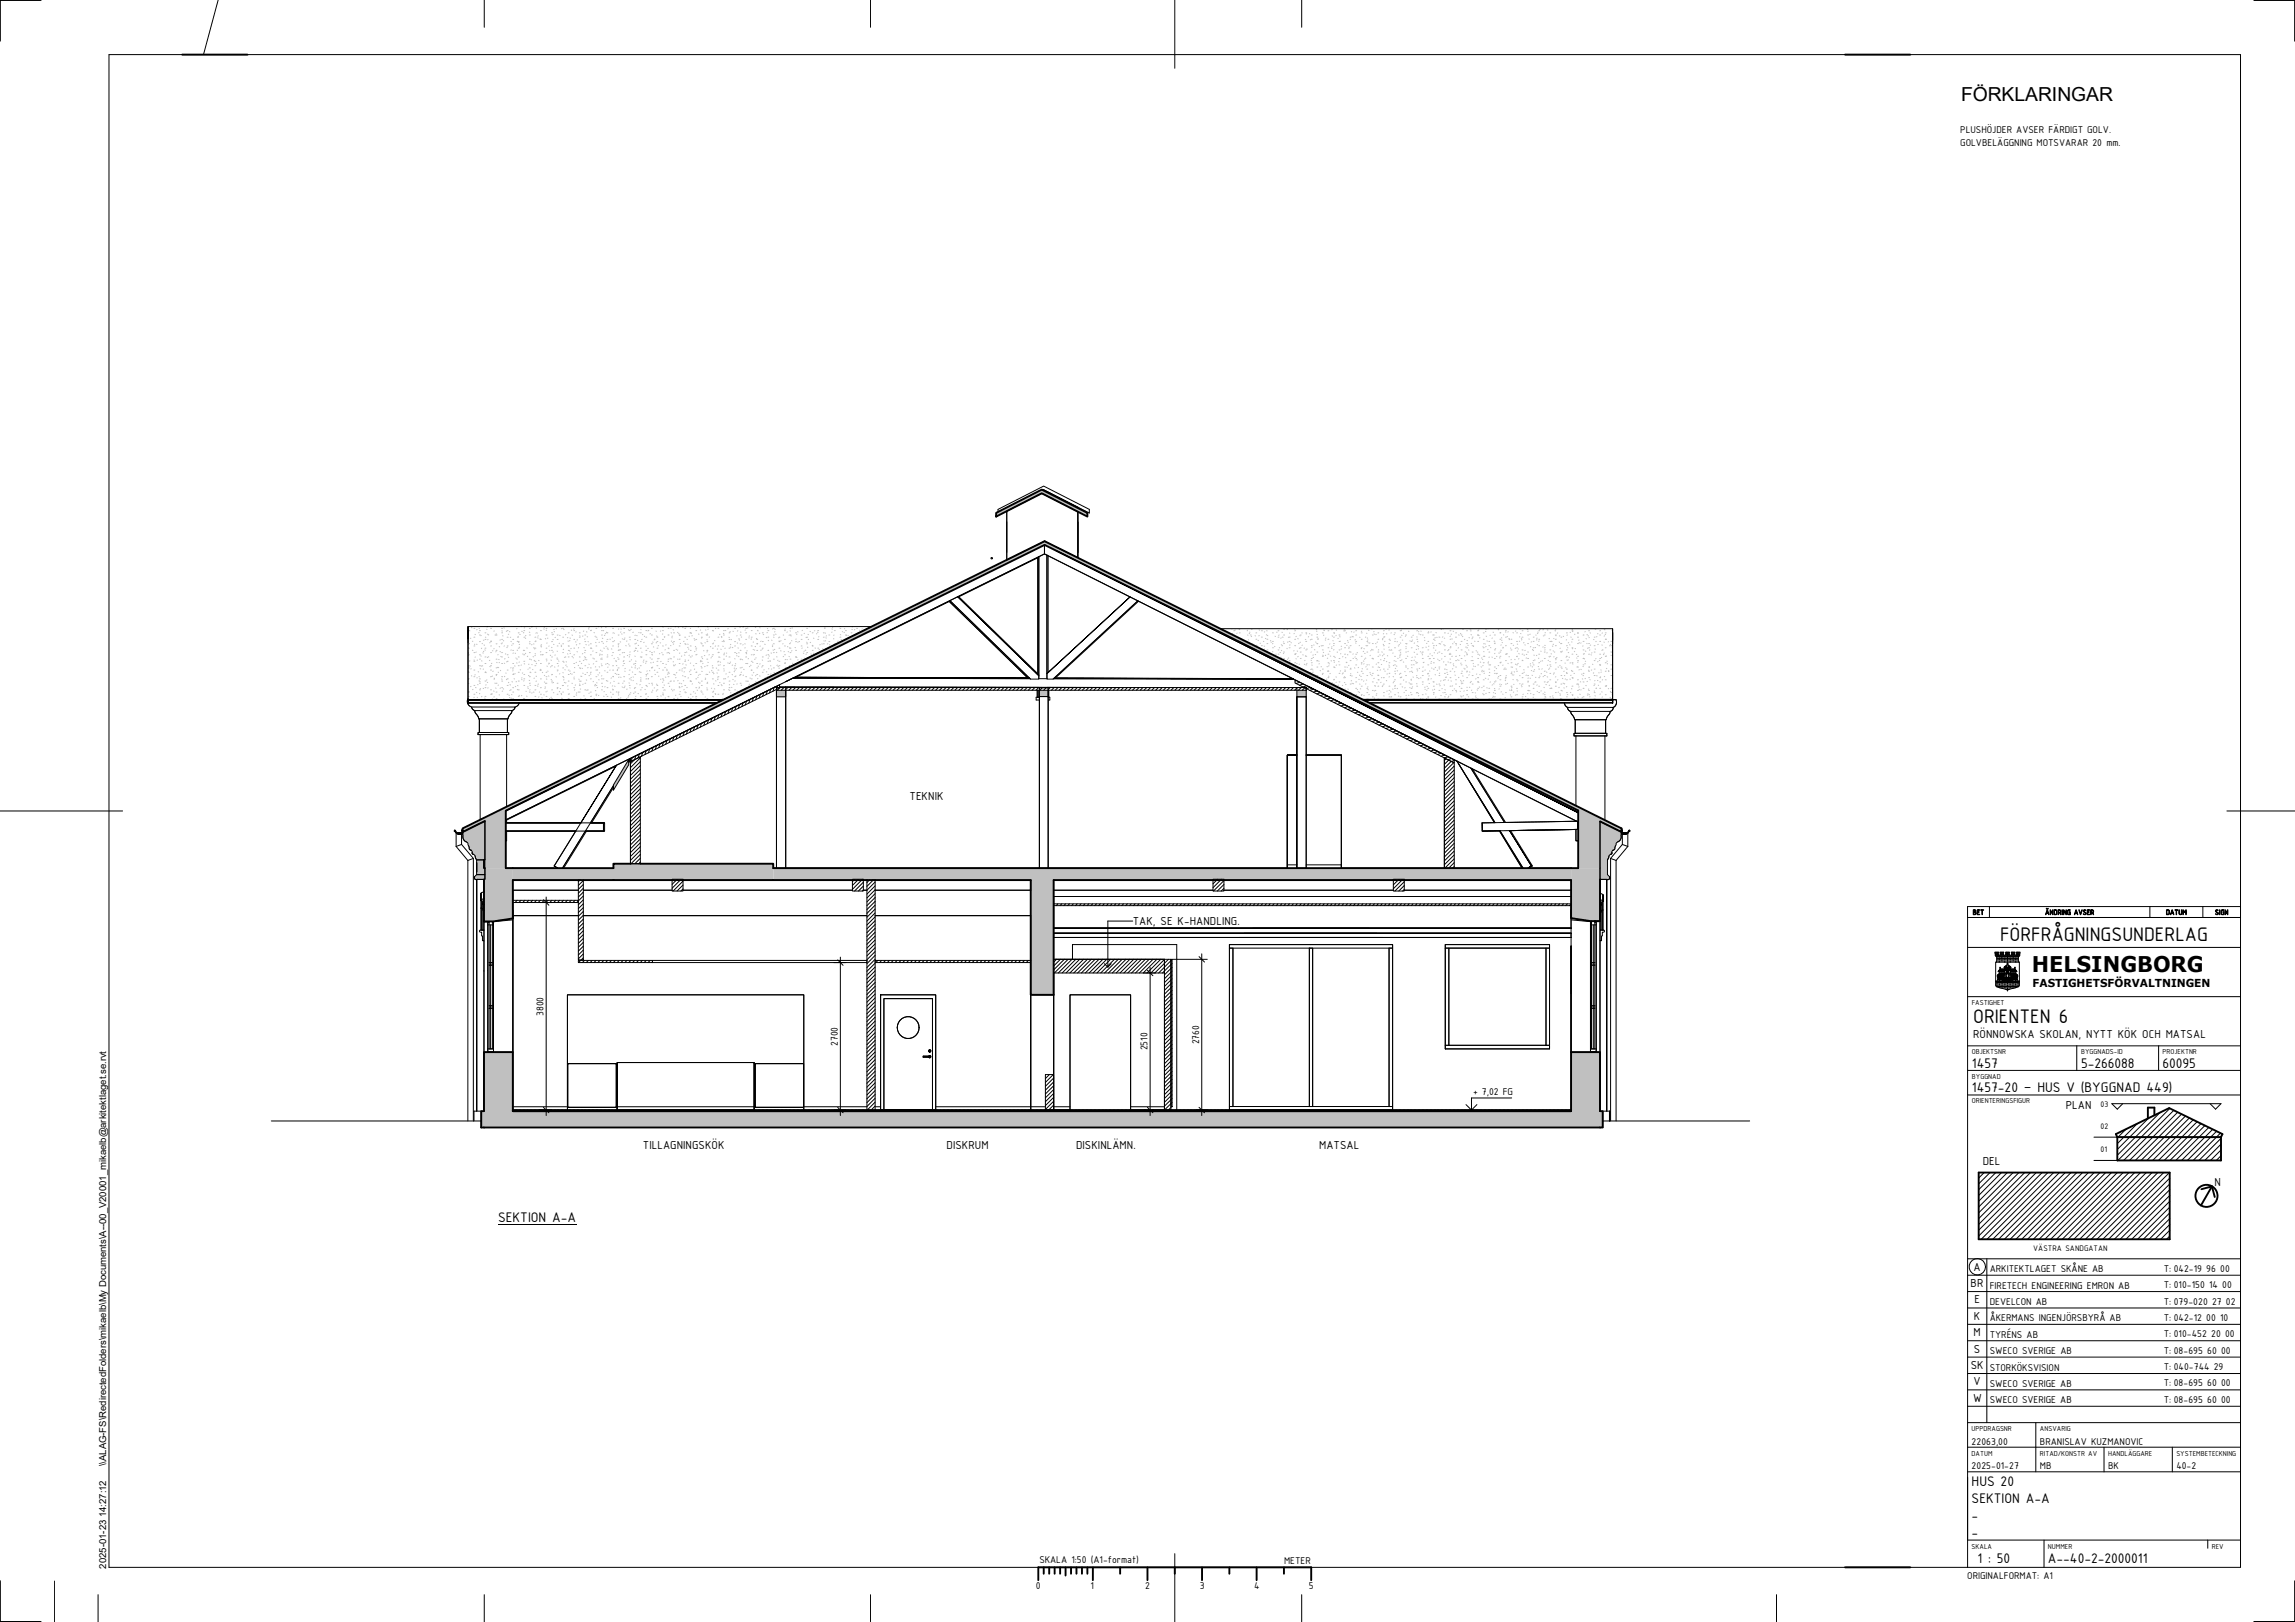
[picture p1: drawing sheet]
<svg xmlns="http://www.w3.org/2000/svg" width="841mm" height="594mm" viewBox="0 0 841 594" stroke-linecap="round" stroke-linejoin="round" font-family="sans-serif">
<defs><g id="words">
<text font-size="7.9" x="744.6" y="355.9">HELSINGBORG</text>
<g font-size="7.7">
<text x="732.9" y="344.6">FÖRFRÅGNINGSUNDERLAG</text>
<text x="723.1" y="374.8">ORIENTEN 6</text>
</g>
<text font-size="7.1" x="718.6" y="37.1">FÖRKLARINGAR</text>
<g font-size="5.5">
<text x="722.6" y="391">1457</text>
<text x="762.6" y="391">5-266088</text>
<text x="792.5" y="391">60095</text>
<text x="722.6" y="400">1457-20 – HUS V (BYGGNAD 449)</text>
<text x="182.5" y="447.5">SEKTION A-A</text>
<text x="722.5" y="544.2">HUS 20</text>
<text x="722.5" y="550.3">SEKTION A-A</text>
<text x="722.5" y="556.6">-</text>
<text x="722.5" y="562.9">-</text>
<text x="724.6" y="572.6">1 : 50</text>
<text x="750.5" y="572.6">A--40-2-2000011</text>
</g>
<g font-size="4.6">
<text x="333.3" y="293">TEKNIK</text>
<text x="415.1" y="338.8">TAK, SE K-HANDLING.</text>
<text x="723.1" y="380.3">RÖNNOWSKA SKOLAN, NYTT KÖK OCH MATSAL</text>
<text x="757" y="406.1">PLAN</text>
<text x="235.6" y="421">TILLAGNINGSKÖK</text>
<text x="346.9" y="421">DISKRUM</text>
<text x="394.4" y="421">DISKINLÄMN.</text>
<text x="483.4" y="421">MATSAL</text>
<text x="726.6" y="426.7">DEL</text>
<text x="811.6" y="434.4">N</text>
<text x="723.2" y="465.4">A</text>
<text x="722.2" y="471.4">BR</text>
<text x="723.6" y="477.4">E</text>
<text x="723.3" y="483.4">K</text>
<text x="723.2" y="489.4">M</text>
<text x="723.3" y="495.4">S</text>
<text x="722.2" y="501.4">SK</text>
<text x="723.2" y="507.4">V</text>
<text x="723.1" y="513.4">W</text>
</g>
<text font-size="4" x="744.9" y="361.6">FASTIGHETSFÖRVALTNINGEN</text>
<g font-size="3.9">
<text x="718.4" y="48.7">PLUSHÖJDER AVSER FÄRDIGT GOLV.</text>
<text x="718.4" y="53.6">GOLVBELÄGGNING MOTSVARAR 20 mm.</text>
<text x="199.2" y="372.1" transform="rotate(-90 199.2 372.1)">3800</text>
<text x="307" y="383.1" transform="rotate(-90 307 383.1)">2700</text>
<text x="439.5" y="382.5" transform="rotate(-90 439.5 382.5)">2760</text>
<text x="420.5" y="384.7" transform="rotate(-90 420.5 384.7)">2510</text>
<text x="539.8" y="401.1">+ 7,02 FG</text>
<text x="729.1" y="465.8">ARKITEKTLAGET SKÅNE AB</text>
<text x="792.9" y="465.8">T: 042-19 96 00</text>
<text x="729.1" y="472">FIRETECH ENGINEERING EMRON AB</text>
<text x="792.9" y="471.8">T: 010-150 14 00</text>
<text x="729.1" y="478">DEVELCON AB</text>
<text x="792.9" y="477.8">T: 079-020 27 02</text>
<text x="729.1" y="484">ÅKERMANS INGENJÖRSBYRÅ AB</text>
<text x="792.9" y="483.8">T: 042-12 00 10</text>
<text x="729.1" y="490">TYRÉNS AB</text>
<text x="792.9" y="489.8">T: 010-452 20 00</text>
<text x="729.1" y="496">SWECO SVERIGE AB</text>
<text x="792.9" y="495.8">T: 08-695 60 00</text>
<text x="729.1" y="502">STORKÖKSVISION</text>
<text x="792.9" y="501.8">T: 040-744 29</text>
<text x="729.1" y="508">SWECO SVERIGE AB</text>
<text x="792.9" y="507.8">T: 08-695 60 00</text>
<text x="729.1" y="514">SWECO SVERIGE AB</text>
<text x="792.9" y="513.8">T: 08-695 60 00</text>
<text x="722.5" y="529.2">22063,00</text>
<text x="747.5" y="529.2">BRANISLAV KUZMANOVIC</text>
<text x="722.5" y="538.2">2025-01-27</text>
<text x="747.5" y="538.2">MB</text>
<text x="772.5" y="538.2">BK</text>
<text x="797.5" y="538.2">40-2</text>
<text x="380.9" y="572.6">SKALA 1:50 (A1-format)</text>
<text x="470.6" y="573">METER</text>
<text x="720.9" y="578.5">ORIGINALFORMAT: A1</text>
<text x="379.6" y="582.1">0</text>
<text x="399.6" y="582.1">1</text>
<text x="419.6" y="582.1">2</text>
<text x="439.6" y="582.1">3</text>
<text x="459.6" y="582.1">4</text>
<text x="479.6" y="582.1">5</text>
</g>
<g font-size="3.5">
<text x="38.9" y="537.1" transform="rotate(-90 38.9 537.1)">\\ALAG-FS\RedirectedFolders\mikaelb\My Documents\A--00_V20001_mikaelb@arkitektlaget.se.rvt</text>
<text x="38.9" y="574.5" transform="rotate(-90 38.9 574.5)">2025-01-23 14:27:12</text>
</g>
<g font-size="3.2">
<text x="769.8" y="405.6">03</text>
<text x="769.8" y="413.4">02</text>
<text x="769.8" y="422">01</text>
<text x="745.1" y="458">VÄSTRA SANDGATAN</text>
</g>
<g font-size="2.8">
<text x="722.9" y="335">BET</text>
<text x="749.4" y="335">ÄNDRING AVSER</text>
<text x="793.7" y="335">DATUM</text>
<text x="811.7" y="335">SIGN</text>
<text x="722.6" y="368.1">FASTIGHET</text>
<text x="722.6" y="386.1">OBJEKTSNR</text>
<text x="762.6" y="386.1">BYGGNADS-ID</text>
<text x="792.5" y="386.1">PROJEKTNR</text>
<text x="722.6" y="395.3">BYGGNAD</text>
<text x="722.6" y="404.1">ORIENTERINGSFIGUR</text>
<text x="722.5" y="524.3">UPPDRAGSNR</text>
<text x="747.5" y="524.3">ANSVARIG</text>
<text x="722.5" y="533.3">DATUM</text>
<text x="747.5" y="533.3">RITAD/KONSTR AV</text>
<text x="772.5" y="533.3">HANDLÄGGARE</text>
<text x="797.5" y="533.3">SYSTEMBETECKNING</text>
<text x="722.5" y="567.3">SKALA</text>
<text x="750.5" y="567.3">NUMMER</text>
<text x="810.5" y="567.3">REV</text>
</g>
</g></defs>
<g fill="#c0c0c0">
<path d="M377.7 322.3h8.4v42.1h-8.4z"/>
<path d="M575.7 318h10.6v89h-10.6z"/>
<path d="M177.4 318h10.5v89h-10.5z"/>
<path d="M578.3 295.7h8v22.3h-8z"/>
<path d="M177.4 295.8h8v22.2h-8z"/>
<path d="M169.5 198.2h424.7v105.4h-424.7z"/>
<path d="M169.5 198.5h424.7v106.2h-424.7z"/>
</g>
<g fill="#fff">
<path d="M447.3 230.3h143.7v25.8h-143.7z"/>
<path d="M171.5 229.5h147.9v26.7h-147.9z"/>
</g>
<g fill="#c0c0c0">
<path d="M177.4 407h408.9v6h-408.9z"/>
<path d="M187.9 318h387.8v4.3h-387.8z"/>
<path d="M224.8 316.4h58.6v5.9h-58.6z"/>
<path d="M380.9 251.9h3.2v3.2h-3.2z"/>
<path d="M284.5 251.8h3.4v3.4h-3.4z"/>
<path d="M475.3 251.8h3.4v3.4h-3.4z"/>
<path d="M224.8 278.2h5.6v11.2h-5.6z"/>
<path d="M169.6 300.7h424.5v21.5h-424.5z"/>
<path d="M586.3 329.4h1.2v2.2h-1.2z"/>
<path d="M176.2 329.1h1.2v2.2h-1.2z"/>
<path d="M365 179.3h33.5v9.9h-33.5z"/>
<path d="M174.7 314.9h3v5.4h-3z"/>
<path d="M176.3 407h411v6h-411z"/>
</g>
<g fill="#fff">
<path d="M426.7 351.4h2.4v55.2h-2.4z"/>
<path d="M383.1 393.6h3v13h-3z"/>
<path d="M166.6 304.1h430.6v1.3h-430.6z"/>
<path d="M386.1 331h189.6v.7h-189.6z"/>
<path d="M444.5 322.1h4v4.2h-4z"/>
<path d="M510.6 322.1h4v4.2h-4z"/>
<path d="M246.3 322.1h4v4.2h-4z"/>
<path d="M312.4 322.1h4v4.2h-4z"/>
<path d="M231 277.2h3.7v39.2h-3.7z"/>
<path d="M529.3 277.6h3.6v40.4h-3.6z"/>
<path d="M231 250.8h54.7v28.2h-54.7z"/>
<path d="M474.6 249h58.3v30.4h-58.3z"/>
<path d="M284.5 251.8h194.2v1h-194.2z"/>
<path d="M211.9 351.8h27.2v.8h-27.2z"/>
<path d="M320.7 351.8h57v.8h-57z"/>
<path d="M187.9 329.8h24v.8h-24z"/>
<path d="M211.9 322.3h1.9v29.3h-1.9z"/>
<path d="M386.1 351.4h40.6v5h-40.6z"/>
<path d="M317.7 322.3h3v84.7h-3z"/>
<path d="M187.9 406.6h387.8v.4h-387.8z"/>
<path d="M429.1 351.4h.4v54h-.4z"/>
</g>
<g fill="none" stroke="#c0c0c0" stroke-width=".37">
<path d="M171.6 233.8l.1 .2M171.6 231h.4M171.6 239.8h.4M171.6 235.8h.4M171.6 237.4h.4M171.7 239.1l-.1 .1M171.9 235.6l.1 .2M172 230.9l.2 .2M172.5 233.7l-.1 .1M172.8 229.8l.2 .2M173.1 238.1l.2 .2M173.3 234.8l-.2 .2"/>
<path d="M173.7 230.2h.3M173.7 233.4h.3M173.7 236.6h.3M173.7 239h.3M174 235.9l-.1 .2M174.1 232.3l.1 .2M174.5 238.8l-.2 .2M174.6 235.9l.2 .2M174.9 230.5l-.2 .2M175.6 230.1l.1 .2M175.6 231.6l-.2 .2M175.7 231h.3"/>
<path d="M175.7 239.8h.3M175.7 232.6h.3M175.7 235h.3M176.3 232.7l-.1 .2M176.6 237.4l-.2 .2M176.8 235.6l-.1 .2M176.9 239.1l.2 .1M177.1 234.4l.2 .1M177.3 238.5l-.2 .2M177.4 236.2l.2 .1M177.7 238l.1 .1M177.7 231.8h.4"/>
<path d="M177.7 234.2h.4M177.7 237.4h.4M177.9 233.3l.1 .1M178.3 230.4l.2 .1M178.6 232.2l.2 .1M178.6 229.6l-.1 .1M178.9 234.3l-.2 .1M179.1 232.5l-.2 .1M179.6 235.4l-.2 .1M179.8 230.2h.3M179.8 235h.3M179.8 236.6h.3"/>
<path d="M179.8 239h.3M179.9 234.7l.2 .1M180.4 238.3l.2 .1M181.1 237.6l-.2 .1M181.1 231.1l-.1 .1M181.4 232.5l.1 .1M181.8 232.6h.3M181.8 235.8h.3M181.8 238.2h.3M181.8 238.6l-.1 .2M181.9 232.2l-.2 .1M182.6 239.7l-.2 .2"/>
<path d="M182.9 236.8l.2 .1M183.2 238.6l.2 .1M183.4 234.4l-.2 .1M183.7 235.7l.2 .1M183.8 230.2h.4M183.8 231.8h.4M183.8 234.2h.4M183.8 239h.4M183.9 231l.2 .1M184.1 235.5l-.1 .1M184.2 232.8l.1 .1M184.4 234.6l.2 .1"/>
<path d="M184.6 229.9l.2 .1M184.9 236.6l-.2 .1M185.3 239.4l-.1 .2M185.7 231.2l-.2 .1M185.7 237.1l.2 .1M185.9 231h.3M185.9 239.8h.3M185.9 233.4h.3M185.9 236.6h.3M186.4 232.3l-.1 .1M186.7 231.3l.1 .1M187.2 233.4l-.2 .1"/>
<path d="M187.2 234.9l.2 .1M187.4 238.1l-.2 .1M187.6 236.3l-.1 .1M187.9 234.2h.3M187.9 235.8h.3M187.9 238.2h.3M188.1 239.2l-.1 .1M188.8 239.2l.1 .1M189.5 230.2l-.2 .1M189.5 238.1l.2 .1M189.7 234.9l-.2 .1M189.7 233.4l.2 .1"/>
<path d="M189.9 231.8h.4M189.9 235h.4M189.9 237.4h.4M189.9 233.1l-.1 .1M190 235.2l.2 .1M190.3 237l.1 .1M190.4 236l-.1 .1M190.5 232.3l.1 .1M191 229.5h.1M191.2 231.2l.2 .1M191.6 239.5l.1 .1M192 231h.3"/>
<path d="M192 239.8h.3M192 233.4h.3M192 231.7l-.2 .1M192.3 229.9l-.2 .1M192.3 238.2l-.6 .1M192.5 233.7l.2 .1M192.7 239.3l-.2 .1M192.7 232.8l-.1 .1M193 237.3l.2 .1M194 231.5l.1 .1M194 230.2h.3M194 232.6h.3"/>
<path d="M194 235.8h.3M194 239h.3M194.2 235l-.1 .1M195 236.1l-.2 .1M195 229.6l-.1 .1M195.5 235.8l.2 .1M195.7 237.2l-.2 .1M195.8 237.6l.2 .1M196 233.4h.4M196 235h.4M196 237.4h.4M196.1 239.4l.2 .1"/>
<path d="M196.3 234.7l.1 .1M196.5 230l.2 .1M196.5 231.8l-.1 .1M196.8 231.8l.1 .1M197 233.6l.2 .1M197.3 232.9l-.2 .1M198 234l-.2 .1M198.1 231h.3M198.1 239.8h.3M198.1 234.2h.3M198.1 236.6h.3M198.2 238.7l-.2 .1"/>
<path d="M198.3 236.1l.2 .1M198.5 236.9l-.2 .1M198.9 239.7l.1 .1-.2 .1M199.3 230.3l.1 .1M199.6 229.7l-.2 .1M199.8 233.9l.2 .1M200.1 230.2h.3M200.1 232.6h.3M200.1 237.4h.3M200.1 239h.3M200.3 230.8l-.1 .1M200.5 235.5l-.2 .1"/>
<path d="M200.8 233.7l-.2 .1M201.3 236.6l-.2 .1M201.4 238.2l.1 .1M201.6 240l.2 .1M202.1 237.1l.2 .1M202.1 231.8h.4M202.1 235h.4M202.1 238.2h.4M202.3 232.4l.2 .1M202.6 234.2l.2 .1M202.8 238.8l-.2 .1M202.8 232.3l-.2 .1"/>
<path d="M202.9 236l.1 .1M203.1 231.3l.1 .1M203.1 230.5l-.2 .1M203.5 239.9l-.2 .1M203.6 233.4l-.2 .1M203.8 230.2l.2 .1M204.2 238.5l.1 .1M204.2 232.6h.3M204.2 234.2h.3M204.2 236.6h.3M205 235.6l-.1 .1M205.1 232.7l.2 .1"/>
<path d="M205.6 236.3l.2 .1M205.8 236.7l-.2 .1M205.9 230.2l-.2 .1M206.2 230.2h.3M206.2 233.4h.3M206.2 235.8h.3M206.2 239h.3M206.5 237.8l-.1 .1M206.6 230.5l.1 .1M207.3 232.4l-.1 .1M207.9 239.5l.2 .1M208.1 233.5l-.2 .1"/>
<path d="M208.1 234.8l.2 .1M208.2 231.8h.4M208.2 236.6h.4M208.2 238.2h.4M208.4 236.6l.2 .1M208.7 238.4l.2 .1M208.9 234.6l-.2 .1M208.9 233.7l.1 .1M209 239.3l-.1 .1M209.3 237.5l-.2 .1M209.4 230.8l.1 .1M209.6 232.6l.2 .1"/>
<path d="M210.3 231h.3M210.3 239.8h.3M210.3 234.2h.3M210.3 237.4h.3M210.4 230.3l-.2 .1M210.9 235.1l.2 .1M211.1 231.4l-.1 .1M211.3 236.1l-.1 .1M211.5 238.7l.1 .1M211.6 234.3l-.1 .1M212.1 237.2l-.2 .1M212.3 231.8h.3"/>
<path d="M212.3 233.4h.3M212.3 235.8h.3M212.4 232.9l.2 .1M213.6 239.4l-.2 .1M213.7 232.9l-.2 .1M213.9 231.1l-.1 .1M214 237.2l.1 .1M214.2 239l.2 .1M214.3 232.6h.4M214.3 235h.4M214.3 238.2h.4M214.4 234l-.2 .1"/>
<path d="M214.7 236.1l.2 .1M214.9 231.4l.2 .1M215.2 233.2l.1 .1M215.5 235l.1 .1M215.6 230.3l.2 .1M215.9 236.2l-.2 .1M216 229.7l-.2 .1M216.4 231h.3M216.4 239.8h.3M216.4 235.8h.3M216.4 237.4h.3M216.6 237.3l-.1 .1"/>
<path d="M216.7 230.8l-.2 .1M216.7 237.4l.2 .2M217.4 238.4l-.2 .1M217.7 231.7l.1 .1M218.2 233l-.2 .1M218.2 235.3l.2 .1M218.4 230.2h.3M218.4 233.4h.3M218.4 236.6h.3M218.4 239h.3M218.9 234.1l-.1 .1M219.2 229.5l.1 .1"/>
<path d="M219.7 235.2l-.2 .1M219.8 239.5l.1 .1M219.9 239.9l-.2 .1M220.2 238.1l-.2 .1M220.4 231h.3M220.4 239.8h.3M220.4 232.6h.3M220.4 235h.3M220.5 229.8l-.2 .2M220.5 238.4l.2 .2M220.7 233.8l.2 .1M221 235.5l.2 .2"/>
<path d="M221.2 230.9l-.1 .2M221.3 237.3l.1 .2M221.5 232.7l.1 .1M221.9 229.8l.2 .1M222 232l-.2 .2M222.2 236.7l-.2 .1M222.2 231.6l.2 .1M222.4 234.9l-.1 .1M222.5 231.8h.3M222.5 234.2h.3M222.5 237.4h.3M222.6 239.8l.1 .1"/>
<path d="M222.9 237.8l-.1 .1M223.5 234.1l.2 .1M224 237.6l.2 .2M224.5 233.5l-.2 .1M224.5 230.2h.3M224.5 235h.3M224.5 236.6h.3M224.5 239h.3M224.7 231.7l-.1 .2M225 231.9l.1 .1M225.2 234.6l-.1 .1M226.5 232.6h.4"/>
<path d="M226.5 235.8h.4M226.5 238.2h.4M226.5 236.1l.2 .2M226.7 236.8l-.2 .1M226.8 230.3l-.2 .2M226.8 237.9l.2 .1M227.1 239.7l.2 .1M227.3 235l.2 .2M227.5 237.9l-.2 .1M227.5 230.4l.2 .1M227.5 231.4l-.1 .2M227.8 232.2l.1 .1"/>
<path d="M228 234l.2 .1M228.2 239l-.2 .1M228.6 230.2h.3M228.6 231.8h.3M228.6 234.2h.3M228.6 239h.3M229 233.6l-.1 .2M229.3 236.4l.2 .2M229.8 234.7l-.2 .1M230.3 230.7l.1 .1M230.5 235.8l-.2 .1M230.6 231h.3"/>
<path d="M230.6 239.8h.3M230.6 233.4h.3M230.6 236.6h.3M230.8 234.2l.2 .2M231 238.7l-.2 .1M231.3 230.5l-.1 .1M232.1 231.5l-.2 .2M232.4 238.5l.1 .1M232.6 234.2h.4M232.6 235.8h.4M232.6 238.2h.4M232.8 232.6l-.2 .2"/>
<path d="M233 237.3l-.2 .1M233.1 237.4l.2 .1M233.3 235.5l-.2 .1M233.3 232.7l.2 .2M233.6 234.5l.2 .2M233.8 238.4l-.2 .1M233.9 236.3l.1 .1M234.1 231.6l.1 .2M234.7 231.8h.3M234.7 235h.3M234.7 237.4h.3M234.8 230.5l.2 .2"/>
<path d="M235.1 229.5l-.2 .1M235.2 238.8l.1 .1M235.3 234.1l-.2 .2M235.6 232.3l-.2 .2M236 235.2l-.1 .2M236.1 233l.2 .2M236.6 236.6l.2 .1M236.7 231h.3M236.7 239.8h.3M236.7 233.4h.3M236.7 238.2h.3M237.6 237.4l-.2 .2"/>
<path d="M237.6 230.8l.1 .1M237.6 231l-.2 .1M238.3 238.5l-.2 .2M238.4 232.1l-.2 .1M238.7 230.2h.4M238.7 232.6h.4M238.7 235.8h.4M238.7 239h.4M239 239.8l.1 .1M239 239.6l-.1 .2M239.1 235.1l.2 .1M239.4 236.9l.2 .1"/>
<path d="M239.7 238.7l.2 .1M239.9 234.3l-.2 .1M239.9 234l.2 .1M240.4 231.1l.1 .1M240.6 235.4l-.2 .1M240.6 232.9l.2 .1M240.7 233.4h.4M240.8 235h.3M240.8 237.4h.3M241.3 236.5l-.1 .1M241.8 239.4l-.2 .1M241.9 235.4l.2 .1"/>
<path d="M242.1 231.1l-.1 .1M242.5 239l.1 .1M242.8 231h.3M242.8 239.8h.3M242.8 234.2h.3M242.8 236.6h.3M242.9 229.6l.1 .1M242.9 232.2l-.2 .1M243.4 233.2l.2 .1M243.6 233.3l-.1 .1M243.8 238l-.1 .1M244.1 236.2l-.2 .1"/>
<path d="M244.6 239.1l-.2 .1M244.8 230.2h.4M244.8 232.6h.4M244.8 237.4h.4M244.8 239h.4M245 237.5l.1 .1M245.2 239.3l.2 .1M245.7 236.4l.2 .1M245.9 231.7l.2 .1M246 230.1l-.2 .1M246.1 234.8l-.1 .1M246.2 233.5l.2 .1"/>
<path d="M246.4 233l-.1 .1M246.5 235.3l.1 .1M246.7 230.6l.1 .1M246.8 231.8h.4M246.8 235h.4M246.8 238.2h.4M246.9 235.9l-.2 .1M247.4 229.5l.2 .1M247.7 237.8l.2 .1M248.4 238.1l-.2 .1M248.5 231.6l-.2 .1M248.7 232l.2 .1"/>
<path d="M248.7 229.8l-.1 .1M248.9 232.6h.3M248.9 234.2h.3M248.9 236.6h.3M249.1 239.2l-.1 .1M249.2 232.7l-.2 .1M249.2 235.6l.2 .1M250.2 229.8l.1 .1M250.7 234.9l-.2 .1M250.8 239.9l.2 .1M250.9 230.2h.3M250.9 233.4h.3"/>
<path d="M250.9 235.8h.3M250.9 239h.3M251.4 236l-.1 .1M251.5 229.5l-.2 .1M251.5 238.8l.2 .1M251.7 234.1l.2 .1M252 235.9l.2 .1M252.2 237.1l-.2 .1M252.3 237.7l.2 .1M252.5 233l.1 .1M252.6 240l-.1 .1M252.9 230.1l.2 .1"/>
<path d="M252.9 231.8h.4M252.9 236.6h.4M252.9 238.2h.4M253 231.7l-.2 .1M253.2 231.9l.2 .1M253.7 232.8l-.1 .1M254.5 233.9l-.2 .1M254.5 234.4l.2 .1M254.7 238.6l-.2 .1M255 236.8l-.2 .1M255 231h.3M255 239.8h.3"/>
<path d="M255 234.2h.3M255 237.4h.3M255.1 238l.1 .1M255.4 239.7l-.2 .1M256 232.2l.2 .1M256 229.6l-.1 .1M256.8 230.7l-.2 .1M257 235.4l-.2 .1M257 231.8h.3M257 233.4h.3M257 235.8h.3M257.3 233.6l-.2 .1"/>
<path d="M257.6 236.5l.1 .1M257.7 236.5l-.1 .1M257.8 238.3l.2 .1M258.3 235.4l.2 .1M258.5 230.7l.2 .1M258.8 232.5l.6 .1M259 234.3l.2 .1M259 235h.4M259 238.2h.4M259.2 238.7l-.2 .1M259.2 229.6l.2 .1M259.3 232.2l-.2 .1"/>
<path d="M259.6 230.4l-.2 .1M259.9 239.8l-.1 .1M260 233.3l-.1 .1M260.3 236.8l.2 .1M261.1 231h.3M261.1 239.8h.3M261.1 235.8h.3M261.1 237.4h.3M261.3 231l.1 .1M261.5 235.5l-.2 .1M261.8 234.6l.2 .1M262.3 236.6l-.2 .1"/>
<path d="M262.3 230.1l-.1 .1M263 237.7l-.2 .1M263.1 230.2h.3M263.1 233.4h.3M263.1 236.6h.3M263.1 239h.3M263.4 238.9l.1 .1M263.8 232.3l-.1 .1M264.1 237.8l.2 .1M264.3 233.1l.2 .1M264.6 233.4l-.2 .1M264.6 234.9l.2 .1"/>
<path d="M264.9 236.7l.1 .1M265.1 232l.1 .1M265.1 231h.4M265.1 239.8h.4M265.1 232.6h.4M265.1 235h.4M265.3 234.5l-.2 .1M265.5 239.2l-.2 .1M265.8 237.4l-.2 .1M265.8 230.9l.2 .1M266.2 239.2l.1 .1M266.9 230.2l-.2 .1"/>
<path d="M267.1 233.4l.2 .1M267.2 231.8h.3M267.2 234.2h.3M267.2 237.4h.3M267.6 231.3l-.2 .1M267.7 237l.1 .1M267.8 236l-.1 .1M268.1 234.2l-.2 .1M268.6 237.1l-.2 .1M268.6 231.2l.2 .1M269.2 230.2h.3M269.2 235h.3"/>
<path d="M269.2 236.6h.3M269.2 239h.3M270 239.3l-.1 .1M270.1 232.8l-.1 .1M270.1 235.5l.2 .1M270.4 231l-.2 .1M270.4 237.3l.2 .1M270.7 239.1l.2 .1M270.9 233.9l-.2 .1M270.9 234.4l.2 .1M271.1 229.7l.2 .1M271.2 232.6h.4"/>
<path d="M271.2 235.8h.4M271.2 238.2h.4M271.4 231.5l.1 .1M271.6 233.3l.2 .1M272.4 236.1l-.2 .1M272.4 229.6l-.2 .1M272.9 235.8l.2 .1M273.1 237.2l-.2 .1M273.2 230.7l-.2 .1M273.3 230.2h.3M273.3 231.8h.3M273.3 234.2h.3"/>
<path d="M273.3 239h.3M273.5 239.4l.1 .1M273.8 238.3l-.1 .1M273.9 230l.1 .1M274.4 233.6l.2 .1M274.7 232.9l-.2 .1M275.3 231h.3M275.3 239.8h.3M275.3 233.4h.3M275.3 236.6h.3M275.4 234l-.2 .1M276 237.8l.1 .2"/>
<path d="M276.1 235.1l-.1 .1M276.2 239.6l.2 .2M276.3 239.8l-.1 .1M276.6 238l-.2 .1M276.7 236.7l.2 .2M276.9 232.1l.2 .1M277 229.7l-.2 .1M277.2 233.8l.2 .2M277.3 234.2h.4M277.3 235.8h.4M277.3 238.2h.4M277.5 235.6l.1 .2"/>
<path d="M277.7 231l.1 .1M277.7 230.8l-.2 .1M278.4 229.9l.2 .1M278.4 231.9l-.1 .2M278.6 236.6l-.1 .1M278.7 238.1l.2 .2M278.9 234.8l-.2 .2M279.4 231.8h.3M279.4 235h.3M279.4 237.4h.3M279.4 237.7l-.2 .1M279.7 232.4l.2 .1"/>
<path d="M280.2 235.9l.2 .2M280.9 239.9l-.2 .1M280.9 233.4l-.1 .2M281.2 230.2l.1 .1M281.2 231.6l-.1 .2M281.4 231h.3M281.4 239.8h.3M281.4 233.4h.3M281.4 238.2h.3M281.7 234.5l-.2 .2M282.6 239.1l.1 .1M282.7 234.4l.2 .2"/>
<path d="M283 236.2l.2 .1M283.2 236.7l-.2 .1M283.3 230.3l-.2 .1M283.3 238l.2 .1M283.4 230.2h.4M283.4 232.6h.4M283.4 235.8h.4M283.4 239h.4M283.5 233.3l.2 .2M283.9 237.8l-.1 .1M284 230.5l.1 .1M284 231.4l-.2 .1"/>
<path d="M284.2 232.2l.2 .2M284.7 238.9l-.2 .1M285.5 233.4h.3M285.5 235h.3M285.5 237.4h.3M285.5 233.5l-.2 .2M285.5 234.7l.2 .2M286.1 238.3l.1 .1M286.2 234.6l-.1 .2M287 235.7l-.2 .2M287 232.5l.2 .2M287.4 238.6l-.1 .1"/>
<path d="M287.5 231h.3M287.5 239.8h.3M287.5 234.2h.3M287.5 236.6h.3M287.8 230.4l-.2 .1M288.5 231.5l-.1 .1M288.6 236.8l.1 .1M288.8 238.6l.2 .1M289.3 232.6l-.2 .1M289.3 235.7l.2 .1M289.5 237.2l-.2 .1M289.5 230.2h.4"/>
<path d="M289.5 231l.2 .2M289.5 232.6h.4M289.5 237.4h.4M289.5 239h.4M289.8 235.4l-.2 .2M289.8 232.8l.2 .2M290 234.6l.2 .1M290.2 238.3l-.2 .1M290.3 230l.1 .1M291.3 237.1l.2 .1M291.5 231.8h.4M291.6 235h.3"/>
<path d="M291.6 238.2h.3M291.8 234l-.2 .2M292.1 232.3l-.2 .1M292.3 231.3l.2 .2M292.5 235.1l-.1 .2M292.8 234.9l.2 .1M293.6 232.6h.3M293.6 234.2h.3M293.6 236.6h.3M294 237.3l-.2 .2M294.1 230.9l-.2 .1M294.4 239.2l.2 .1"/>
<path d="M294.8 238.4l-.2 .1M294.8 232l-.1 .1M295.1 238.1l.2 .1M295.3 233.4l.2 .1M295.5 239.5l-.2 .1M295.6 230.2h.4M295.6 235.2l.2 .1M295.6 233.4h.4M295.6 235.8h.4M295.6 239h.4M295.9 237l.2 .1M296.1 232.3l.1 .2"/>
<path d="M296.3 234.2l-.2 .1M296.6 229.5l.1 .1M296.8 231.2l.2 .2M297.1 235.2l-.2 .2M297.2 239.5l.1 .1M297.6 231.8h.4M297.6 236.6h.4M297.6 238.2h.4M297.8 236.3l-.2 .2M298.1 233.7l.2 .1M298.3 239.2l-.2 .2M298.6 231l-.2 .1"/>
<path d="M298.7 237.3l.1 .1M299.4 232.1l-.2 .1M299.6 231.5l.2 .1M299.7 231h.3M299.7 234.2h.3M299.7 237.4h.3M300.1 233.2l-.1 .1M300.3 237.8l-.2 .2M300.6 236.1l-.2 .1M301.2 235.8l.1 .1M301.4 237.6l.2 .1M301.7 231.8h.3"/>
<path d="M301.7 233.4h.3M301.7 235.8h.3M301.9 234.7l.2 .1M302.4 231.8l.1 .1M302.4 230h-.3M302.6 234.7l-.1 .1M302.6 233.6l.2 .1M302.9 232.9l-.2 .1M303.4 235.8l-.2 .1M303.7 232.6h.4M303.7 235h.4M303.9 236.1l.2 .1"/>
<path d="M304.9 230.3l.2 .1M304.9 231.5l-.1 .1M305.2 229.7l-.2 .1M305.4 233.9l.2 .1M305.7 232.6l-.2 .1M305.8 231h.3M305.8 235.8h.3M307.1 234.8l-.1 .1M307.8 230.2h.3M307.8 233.4h.3M307.8 229.5h.1M307.9 232.4l.2 .1"/>
<path d="M308.2 234.2l.2 .1M308.7 231.3l.1 .1M309.4 230.2l.2 .1M309.5 231.6l-.2 .1M309.8 231h.4M309.8 232.6h.4M310.2 232.7l-.2 .1M310.7 232.7l.2 .1M311.9 231.8h.3M312.2 230.5l.2 .1M312.5 229.5l-.2 .1M313.2 230.6l-.1 .1"/>
<path d="M313.9 230.2h.3M315 230.8l.1 .1M316 230.3l-.2 .1M318 230.2h.1M451.4 230.3l.1 .1M451.6 232l.2 .1M452.1 231h.3M452.1 232.6h.3M452.6 230.8l-.1 .1M453.4 231.9l-.2 .1M454.1 230.5l.2 .1M454.1 231.8h.4"/>
<path d="M454.9 234l-.1 .1M457.2 232.6l.1 .1M457.2 230.9l-.2 .1M457.4 234.3l.2 .1M457.9 231.5l.2 .1M457.9 232l-.1 .1M458.2 232.6h.3M458.2 235.7h.3M458.6 230.4l.2 .1M458.7 233l-.2 .2M459.1 235.9l-.1 .1M459.9 232.8l.2 .2"/>
<path d="M460.2 231.8h.4M460.2 234.1h.4M460.5 236.3l.2 .1M461.2 234.5l-.2 .1M461.4 230.7l.2 .1M461.5 232.8l-.2 .1M461.9 235.6l-.1 .1M462.3 231h.3M462.3 233.4h.3M462.3 236.5h.3M463 234.9l.1 .1M463.3 236.6l.1 .1"/>
<path d="M463.4 237.7l-.1 .1M463.5 231.4l-.2 .1M463.5 238.4l.2 .1M463.7 233.8l.2 .1M464.2 231l.2 .1M464.2 232.5l-.1 .1M464.3 234.1h.3M464.3 235.7h.3M464.3 238h.3M464.5 232.7l.1 .2M465.7 234.6l-.2 .1M465.8 235.2l.1 .1"/>
<path d="M466.3 238.7l.2 .1M466.3 231.8h.4M466.3 234.9h.4M466.3 237.3h.4M466.5 235.7l-.2 .1M467.2 236.7l-.2 .2M467.2 233l.2 .1M467.7 239.5l-.2 .2M468 231.5l-.2 .1M468.4 231h.3M468.4 233.4h.3M468.4 238h.3"/>
<path d="M468.4 239.6h.3M468.8 232.6l-.2 .1M468.8 237.2l.2 .1M469.1 238.9l.1 .1M469.5 233.6l-.2 .2M469.5 236.1l.2 .1M469.7 238.2l-.2 .1M469.8 231.6l.1 .1M470 236.5l-.2 .1M470 233.3l.2 .1M470.3 235.1l.2 .1M470.4 232.6h.3"/>
<path d="M470.4 235.7h.3M470.4 238.8h.3M470.4 239.3l-.1 .1M470.5 230.5l.2 .1M471.6 237.5l.1 .1M471.8 230.5l-.2 .2M472 235.1l-.2 .1M472.3 233.4l-.2 .1M472.4 233.4h.4M472.4 234.9h.4M472.4 237.3h.4M472.5 231.9l.2 .1"/>
<path d="M472.8 236.2l-.2 .1M473.1 235.3l.1 .2M474.2 238.3l-.1 .1M474.3 232l-.1 .1M474.5 231h.3M474.5 234.1h.3M474.5 236.5h.3M474.6 230.3l-.2 .1M474.6 239.5l.2 .1h-.3M475 239.4l-.2 .1M475.1 233.1l-.2 .1M475.4 238.4l.1 .1"/>
<path d="M475.6 233.9l.1 .1M475.8 235.6l.2 .1M476.1 237.4l.2 .1M476.3 232.8l.2 .1M476.5 232.6h.3M476.5 237.3h.3M476.5 238.8h.3M476.5 235.2l-.1 .1M477.1 231.8l.1 .1M477.3 236.3l-.2 .1M477.4 239.8l.2 .1M478 237.3l-.1 .1"/>
<path d="M478.3 234.2l.2 .1M478.5 231.8h.4M478.5 234.9h.4M478.5 238h.4M478.9 232.1l-.2 .1M478.9 237.7l.2 .1M479.6 233.2l-.2 .1M479.8 232l.2 .2M480.3 234.3l-.1 .1M480.5 238.8l-.1 .1M480.5 232.6h.4M480.5 234.1h.4"/>
<path d="M480.5 236.5h.4M480.8 237.1l-.1 .1M481.3 239.9l-.2 .1M481.4 236.2l.2 .1M481.7 237.9l.1 .2M481.9 239.7l.2 .1M482.1 235.1l.2 .1M482.3 230.6l.2 .1M482.6 233.4h.3M482.6 235.7h.3M482.6 238.8h.3M482.6 232.3l.2 .1"/>
<path d="M482.6 231.2l-.1 .1M482.9 235.7l-.2 .1M482.9 234.1l.1 .1M483.1 234l-.1 .1M483.6 236.8l-.2 .1M484.2 236.5l.1 .1M484.6 231.8h.3M484.6 236.5h.4M484.6 238h.4M484.7 240l.2 .1M485.1 238.9l-.2 .1M485.1 230.9h.3"/>
<path d="M485.1 232.6l-.1 .1M485.6 234.4l.2 .1M485.8 240l-.2 .1M485.9 233.7l-.2 .1M486.6 239.6h.4M486.6 231h.4M486.6 234.1h.4M486.6 237.3h.4M487.2 238.5l.2 .1M487.4 235.8l-.2 .1M488 237.4l.1 .2M488.1 236.9l-.1 .1"/>
<path d="M488.2 232.9l.1 .1M488.2 230.6l-.2 .1M488.4 234.6l.2 .1M488.7 231.8h.3M488.7 233.4h.3M488.7 235.7h.3M488.7 236.4l.2 .1M488.9 237.9l-.2 .2M488.9 231.8l.2 .1M489.6 230.8l.2 .1M489.7 232.7l-.2 .1M490 238.8l.2 .1"/>
<path d="M490.4 233.8l-.1 .1M490.7 232.6h.3M490.7 234.9h.3M490.7 238h.3M490.9 233.2l.2 .1M491.2 234.8l-.2 .2M491.4 239.4l-.2 .1M491.5 236.7l.2 .1M491.6 237.7l-.1 .1M492.4 231l.2 .2M492.7 230.7l-.1 .1M492.7 239.6h.4"/>
<path d="M492.7 231h.4M492.7 235.7h.4M492.7 237.3h.4M493.5 231.8l-.2 .1M493.7 236.3l-.2 .1M493.8 239.8l.1 .1M493.9 234.6l-.1 .1M494 235.2l.2 .1M494.3 237l.1 .1M494.4 237.4l-.1 .1M494.5 238.7l.2 .1M494.7 234.1l.2 .2"/>
<path d="M494.8 233.4h.3M494.8 236.5h.3M494.8 238.8h.3M495.2 231.3l.2 .1M495.5 233.1l.1 .1M495.9 239.5l-.2 .1M496 233.2l-.2 .1M496.3 231.5l-.2 .1M496.7 234.3l-.2 .1M496.8 235.5l.1 .1M496.8 239.6h.3M496.8 231h.3"/>
<path d="M496.8 232.6h.3M496.8 234.9h.3M497.3 239l.2 .1M498.2 236.4l-.1 .1M498.2 233.4l.2 .1M498.9 231.8h.3M498.9 234.1h.3M498.9 237.3h.3M499 237.5l-.2 .1M499 231.2l-.1 .1M499.7 238.5l-.2 .2M499.8 237.5l.2 .1"/>
<path d="M500.1 239.3l.2 .1M500.5 233.3l-.1 .1M500.5 236.5l.2 .1M500.8 231.9l.1 .1M500.9 234.9h.3M500.9 236.5h.3M500.9 238.8h.3M501 233.6l.2 .2M501.3 234.4l-.2 .1M501.3 235.4l.2 .1M501.5 230.8l.2 .1M502 235.4l-.2 .2"/>
<path d="M502.5 238.3l-.2 .1M502.6 237.8l.2 .1M502.7 230.3h.1M502.9 232.6h.3M502.9 235.7h.3M502.9 238h.3M503.5 232.2l.2 .1M503.6 231.3l-.2 .1M504.1 235.7l.1 .1M504.3 232.3l-.2 .2M504.5 236.9l-.2 .1M504.8 235.2l-.2 .1"/>
<path d="M505 231.8h.3M505 234.1h.3M505 238.8h.3M505.2 238l-.1 .1M505.6 239.8l.2 .1M506.4 238.8l.1 .1M506.6 234.2l.2 .1M506.8 233.8l-.2 .1M506.9 236l.1 .1M507 239.6h.3M507 231h.3M507 233.4h.3"/>
<path d="M507 236.5h.3M507.1 232.1l-.2 .1M507.1 237.7l.2 .1M507.3 233.2l.2 .1M507.6 234.9l-.2 .1M507.8 230.3l.2 .1M508.1 232.1l.1 .1M509 234.1h.3M509 235.7h.3M509 238h.3M509 237l-.1 .1M509.1 230.7l-.1 .1"/>
<path d="M509.4 234.5l.1 .1M509.8 238.1l-.2 .1M509.9 231.8l-.2 .1M509.9 238l.2 .1M510.5 239.1l-.1 .1M510.8 232.4l.2 .1M511 231.8h.4M511 234.9h.4M511 237.3h.4M511.3 233.9l-.1 .1M512.1 235l-.2 .1M512.4 236.5l.2 .1"/>
<path d="M512.7 238.3l.1 .1M512.8 236.1l-.1 .1M513.1 239.6h.3M513.1 231h.3M513.1 233.4h.3M513.1 238h.3M513.1 235.5l.2 .1M513.3 238.9l-.2 .1M513.4 230.9l.1 .1M513.6 232.7l.2 .1M513.7 230.8l-.2 .1M513.9 234.4l.2 .1"/>
<path d="M514.4 231.9l-.2 .1M515.1 232.6h.3M515.1 235.7h.3M515.1 238.8h.3M515.1 233l-.1 .1M515.2 236.8l.1 .1M515.3 237.5l-.1 .1M515.6 235.8l-.1 .1M516.1 238.6l-.2 .1M516.1 231.2l.2 .1M516.7 234.7l.1 .1M517.1 233.4h.4"/>
<path d="M517.1 234.9h.4M517.1 237.3h.4M517.7 234.4l-.2 .1M517.9 232.7l-.1 .1M518.2 238.8l.2 .2M518.4 235.5l-.2 .1M519 237.8l.1 .1M519.2 233.2l.1 .1M519.2 239.6h.3M519.2 231h.3M519.2 234.1h.3M519.2 236.5h.3"/>
<path d="M519.5 235l.1 .1M519.7 236.7l.2 .1M519.9 237.6l-.2 .1M519.9 232.2l.2 .1M520 231.3l-.2 .1M520.6 238.7l-.2 .1M520.7 231.1l.1 .1M520.7 232.4l-.2 .1M521 239.1l.2 .1M521.2 232.6h.3M521.2 237.3h.3M521.2 238.8h.3"/>
<path d="M521.4 239.7l-.2 .2M521.9 233.5l.2 .1M522.2 234.5l-.2 .1M522.5 237l.2 .1M522.9 235.6l-.1 .1M523.2 231.8h.4M523.2 234.9h.4M523.2 238h.4M523.4 231.4l.2 .1M523.7 236.6l-.2 .1M524.1 239.5l-.1 .1M524.5 231.4l-.2 .1"/>
<path d="M525 235.5l.2 .1M525.2 232.5l-.1 .1M525.3 237.3l.1 .1M525.3 232.6h.3M525.3 234.1h.3M525.3 236.5h.3M525.5 239l.2 .1M525.7 234.5l.2 .1M526 233.6l-.2 .1M526.2 238.1l-.2 .1M526.2 231.7l.2 .1M526.5 236.4l-.2 .1"/>
<path d="M526.5 233.4l.1 .1M526.9 239.2l-.1 .1M527.3 233.4h.3M527.3 235.7h.3M527.3 238.8h.3M527.8 235.8l.1 .1M528.3 230.5l-.2 .1M528.3 239.3l.2 .1M528.5 235l-.2 .1M528.7 233.3l-.1 .1M528.8 230.3h.1M529.2 236.1l-.1 .1"/>
<path d="M529.3 233.7l.1 .1M529.3 231.8h.4M529.3 236.5h.4M529.3 238h.4M530.7 238.2l-.2 .1M530.8 231.9l-.2 .1M530.8 237.8l.2 .2M531.1 239.6l.2 .1M531.4 239.6h.3M531.4 231h.3M531.4 234.1h.3M531.4 237.3h.3"/>
<path d="M531.5 239.3l-.2 .1M531.5 233l-.1 .1M531.6 236.8l.1 .1M531.8 232.2l.1 .1M532 234l.2 .1M532.3 235.7l.2 .1M532.5 231.2l.2 .1M533 235.1l-.2 .1M533.4 231.8h.3M533.4 233.4h.3M533.4 235.7h.3M533.6 238.1l.2 .2"/>
<path d="M533.8 236.2l-.2 .1M534.5 237.2l-.2 .2M534.5 232.5l.2 .1M535.1 236l.1 .1M535.3 232l-.1 .1M535.4 232.6h.4M535.4 234.9h.4M535.4 238h.4M536 230.4l.2 .1M536.1 233.1l-.2 .1M536.8 234.1l-.2 .2M537 238.7l-.2 .1"/>
<path d="M537.3 237l-.2 .1M537.4 239.1l.1 .1M537.5 239.6h.3M537.5 231h.3M537.5 235.7h.3M537.5 237.3h.3M537.6 234.5l.2 .2M537.8 239.8l-.2 .1M537.9 236.3l.1 .1M538.1 238l.2 .1M538.3 233.5l.2 .1M538.8 230.7l.2 .1"/>
<path d="M539.1 232.4l.1 .1M539.1 231.1l-.2 .1M539.3 235.6l-.2 .1M539.5 233.4h.3M539.5 236.5h.3M539.5 238.8h.3M539.6 233.9l-.2 .1M540 236.7l-.1 .1M540.4 234.8l.1 .1M540.9 238.3l.2 .1M541.5 239.6h.4M541.5 231h.4"/>
<path d="M541.5 232.6h.4M541.5 234.9h.4M541.5 238.8l-.1 .1M541.6 232.5l-.2 .1M541.8 232.7l.2 .1M541.9 230.8l-.2 .1M542.3 239.9l-.2 .1M542.4 233.6l-.2 .1M543.4 236.9l.2 .1M543.6 231.8h.3M543.6 234.1h.3M543.6 237.3h.3"/>
<path d="M543.7 238.6l.2 .1M543.9 235.7l-.2 .1M544.2 235.8l.1 .1M544.4 231.2l.1 .2M544.6 236.8l-.2 .1M544.6 233l.2 .1M544.7 230.5l-.2 .1M544.9 234.7l.2 .1M545.3 230.3h.1M545.3 237.9l-.1 .1M545.6 234.9h.3M545.6 236.5h.3"/>
<path d="M545.6 238.8h.3M546.1 232.6l-.1 .1M546.2 237.2l.2 .1M546.9 233.7l-.2 .1M547.1 231.5l.2 .1M547.6 232.6h.4M547.6 235.7h.4M547.6 238h.4M547.6 234.8l-.1 .1M547.7 235l.1 .1M547.8 239.3l-.1 .1M548.1 237.6l-.2 .1"/>
<path d="M549.2 230.6l-.2 .1M549.2 239.2l.2 .1M549.7 231.8h.3M549.7 234.1h.3M549.7 238.8h.3M550 231.6l-.2 .2M550 238.1l.1 .1M550.1 236.2l-.1 .1M550.2 233.6l.2 .1M550.4 234.5l-.2 .1M550.5 235.3l.1 .1M550.7 237l.2 .2"/>
<path d="M550.9 237.3l-.2 .1M550.9 232.5l.2 .1M551.7 231.4l.1 .1M551.7 239.6h.3M551.7 231h.3M551.7 233.4h.3M551.7 236.5h.3M552 239.5l.2 .1M552.4 239.4l-.2 .1M552.4 233.1l-.1 .1M552.7 231.4l-.1 .1M553 233.8l.1 .2"/>
<path d="M553.2 234.2l-.2 .1M553.5 237.3l.2 .1M553.7 234.1h.4M553.7 235.7h.4M553.7 238h.4M554.4 231.7l.2 .1M554.7 236.3l-.2 .1M555.4 237.4l-.1 .1M555.5 231.1l-.2 .1M555.8 231.8h.3M555.8 234.9h.3M555.8 237.3h.3"/>
<path d="M556 235.9l.2 .1M556.2 238.4l-.2 .1M556.3 237.6l.1 .1M556.6 239.4l.1 .1M556.7 234.8l.2 .1M557 230.3l.1 .1M557 233.2l-.2 .1M557.2 232l.2 .1M557.5 233.7l.2 .1M557.7 234.3l-.1 .1M557.8 239.6h.3M557.8 231h.3"/>
<path d="M557.8 233.4h.3M557.8 238h.3M558.5 235.4l-.2 .1M558.7 239.9l-.2 .1M558.8 236.2l.1 .1M558.9 238.2l-.1 .1M559.3 239.6l.2 .2M559.7 230.5l.2 .2M559.8 232.6h.4M559.8 235.7h.4M559.8 238.8h.4M560 231.2l-.1 .1"/>
<path d="M560.3 234l.1 .1M560.8 232.3l-.2 .1M561 236.8l-.2 .1M561.3 235.1l-.2 .1M561.7 237.9l-.1 .1M561.8 238.2l.2 .1M561.8 233.4h.4M561.8 234.9h.4M561.8 237.3h.4M562.1 239.9l.2 .2M562.6 237.1l.1 .1M562.8 232.6l.1 .1"/>
<path d="M563.1 234.3l.1 .1M563.3 233.7l-.2 .1M563.3 236.1l.2 .1M563.5 231.5l.2 .1M563.6 232l-.2 .1M563.9 239.6h.3M563.9 231h.3M563.9 234.1h.3M563.9 236.5h.3M564 234.8l-.1 .1M564.3 230.4l.1 .1M564.6 238.5l.2 .1"/>
<path d="M565.5 236.9l-.2 .1M565.6 232.9l.1 .1M565.6 230.6l-.2 .1M565.9 232.6h.4M565.9 237.3h.4M565.9 238.8h.4M566.1 236.3l.1 .2M566.2 238l-.1 .1M566.3 231.7l-.1 .1M567 239l-.2 .2M567 230.7l.2 .1M567.8 233.8l-.2 .1"/>
<path d="M567.9 231.8h.4M567.9 234.9h.4M567.9 238h.4M568.4 239.4l.2 .1M568.8 235h-.4M568.9 236.6l.1 .1M569.1 238.4l.2 .1M569.3 235.9l-.2 .2M569.3 233.8l.2 .1M569.8 238.8l-.2 .1M569.8 231l.2 .1M570 232.6h.3"/>
<path d="M570 234.1h.3M570 236.5h.3M570.1 232.7l.2 .2M570.1 230.7l-.1 .1M570.9 231.8l-.2 .1M571.4 235.2l.1 .1M571.6 232.9l-.2 .1M571.8 237.4l-.2 .1M571.9 238.7l.2 .1M572 233.4h.3M572 235.7h.3M572 238.8h.3"/>
<path d="M572.1 235.7l-.2 .1M572.6 238.5l-.2 .1M572.9 233l.1 .2M574 231.8h.4M574 236.5h.4M574 238h.4M574.1 234.3l-.1 .1M574.4 232.6l-.2 .1M574.4 237.2l.2 .1M574.7 239l.2 .1M574.9 235.4l-.2 .1M575.2 236.1l.1 .1"/>
<path d="M575.4 231.6l.1 .1M575.6 233.3l.2 .1M575.9 235.1l.2 .1M576.1 239.6h.3M576.1 231h.3M576.1 234.1h.3M576.1 237.3h.3M576.1 230.5l.2 .1M576.3 237.5l-.1 .1M576.4 231.2l-.2 .1M577.1 238.6l-.2 .1M577.2 232.3l-.2 .1"/>
<path d="M577.2 237.5l.2 .1M577.8 239.6l-.1 .2M578.1 231.8h.3M578.1 233.4h.3M578.1 235.7h.3M578.1 231.9l.2 .1M578.7 234.4l-.2 .1M578.7 235.4l.1 .1M579.4 235.5l-.2 .1M580.1 236.6l-.1 .1M580.1 232.6h.4M580.1 234.9h.4"/>
<path d="M580.1 238h.4M580.2 239.5l.2 .1M580.6 239.4l-.2 .1M581 231.3l-.2 .1M581 238.4l.2 .2M581.2 233.9l.2 .1M581.5 235.6l.1 .2M581.7 232.4l-.2 .1M581.7 237.4l.2 .1M581.9 232.8l.2 .1M582.2 239.6h.3M582.2 231h.3"/>
<path d="M582.2 235.7h.3M582.2 237.3h.3M582.4 233.4l-.1 .2M582.6 238l-.1 .1M582.7 231.8l.1 .1M582.9 236.3l-.2 .1M583 239.8l.2 .1M583.4 239.1l-.2 .1M584 234.2l.1 .1M584.2 233.4h.3M584.2 236.5h.3M584.2 238.8h.3"/>
<path d="M584.5 237.7l.2 .1M584.7 230.4l-.1 .1M584.9 234.9l-.1 .1M585.2 233.2l-.2 .1M585.4 232.1l.2 .1M585.7 236l-.2 .1M586.2 239.6h.4M586.2 231h.4M586.2 232.6h.4M586.2 234.9h.4M587 236.2l.2 .1M587.2 238.1l-.2 .1"/>
<path d="M587.2 231.8l-.1 .1M587.3 238l.2 .1M587.6 239.7l.1 .1M587.8 235.1l.1 .1M587.9 239.2l-.1 .1M587.9 230.6l.2 .1M588 232.9l-.2 .1M588.2 232.3l.2 .2M588.3 231.8h.3M588.3 237.3h.3M588.5 234.1h-.2M589.5 235l-.2 .1"/>
<path d="M589.8 236.5l.2 .1M590.2 236.1l-.1 .1M590.3 234.9h.3M590.3 236.5h.3M590.3 238.8h.3M590.3 240l.2 .1M590.7 230.9l.2 .1M591 237.2l-.2 .1M171.6 253.5h.4M171.6 255.1h.4M171.6 244.6h.4M171.6 246.2h.4"/>
<path d="M171.6 248.6h.4M171.8 253.3l.2 .1M171.9 250.3l-.2 .1M171.9 243.8l-.1 .1M172.2 243.9l.2 .1M172.2 242l-.2 .1M172.6 251.4l-.2 .1M172.7 244.9l-.2 .1M172.7 247.5l.2 .1M173.4 252.5l-.2 .1M173.7 251.1h.3M173.7 242.2h.3"/>
<path d="M173.7 254.3h.3M173.7 241.7l.1 .1M173.7 245.4h.3M173.7 247.8h.3M173.8 255.4l-.1 .1M174.2 247.1l-.2 .1M174.2 240.6l-.1 .1M174.3 251.8l.2 .1M174.6 253.6l.1 .1M174.8 255.4l.2 .1M174.9 248.2l-.1 .1M175 241.7l-.2 .1"/>
<path d="M175 250.7l.2 .1M175.2 246l.2 .1M175.5 247.8l.2 .1M175.7 249.3l-.2 .1M175.7 250.3h.3M175.7 241.4h.3M175.7 252.7h.3M175.7 243.8h.3M175.7 248.6h.3M175.8 249.6l.2 .1M175.9 254l-.2 .1M176 244.9l.1 .1"/>
<path d="M176.1 252.2l-.1 .1M176.2 240.2l.1 .1M176.4 242l.2 .1M176.5 243.9l-.2 .1M176.6 255.1l-.2 .1M176.7 243.8l.2 .1M177.1 252.1l.1 .1M177.2 245l-.2 .1M177.6 255.7l.2 .1M177.7 240.6h.4M177.7 251.9h.4M177.7 243h.4"/>
<path d="M177.7 255.1h.4M177.7 246.2h.4M177.7 249.4h.4M178 246.1l-.2 .1M178 246.3l.2 .1M178.2 250.8l-.2 .1M178.4 249l-.1 .1M178.6 249.9l.1 .1M178.8 240.7l-.2 .2M178.9 251.9l-.2 .1M179 240.5l.1 .1M179.5 244.1l.2 .1"/>
<path d="M179.5 241.8l-.2 .1M179.8 252.7h.3M179.8 254.3h.3M179.8 243.8h.3M179.8 245.4h.3M179.8 247.8h.3M180.1 254.2l.2 .1M180.3 242.9l-.2 .1M180.4 254.1l-.2 .1M180.4 256l.2 .1M180.5 247.6l-.2 .1M180.7 245.8l-.1 .1"/>
<path d="M180.9 253.1l.1 .1M181.1 248.4l.1 .1M181.1 255.2l-.1 .1M181.2 248.7l-.2 .1M181.3 250.2l.2 .1M181.6 252l.2 .1M181.8 250.3h.3M181.8 241.4h.3M181.8 253.5h.3M181.8 247.3l.2 .1M181.8 255.9h.3M181.8 244.6h.3"/>
<path d="M181.8 247h.3M182 242.6l.2 .1M182.3 244.4l.1 .1M182.5 246.2l.2 .1M182.7 250.9l-.2 .1M182.8 241.5l.1 .1M182.8 244.4l-.2 .1M182.9 254.5l.2 .1M183 242.6l-.1 .1M183.4 252l-.1 .1M183.5 240.4l.2 .1M183.5 245.5l-.2 .1"/>
<path d="M183.8 240.6h.4M183.8 251.9h.4M183.8 243h.4M183.8 248.7l.2 .1M183.8 247.8h.4M183.8 249.4h.4M184.2 253.1l-.2 .1M184.4 252.3l.2 .1M184.7 256l-.2 .1M184.8 242.9l.2 .1M185 247.7l-.2 .1M185.1 241.2l-.2 .2"/>
<path d="M185.3 246.5l.2 .1M185.7 248.8l-.1 .1M185.8 242.3l-.1 .1M185.9 251.1h.3M185.9 242.2h.3M185.9 254.3h.3M185.9 245.4h.3M185.9 248.6h.3M186.3 240.7l.1 .1M186.5 249.9l-.2 .1M186.7 254.6l-.2 .1M186.7 255.5l.2 .1"/>
<path d="M186.9 250.8l.2 .1M187 252.8l-.2 .1M187.2 252.6l.1 .1M187.3 244.5l-.2 .1M187.4 255.7l-.1 .1M187.4 254.4l.2 .1M187.6 249.7l.2 .1M187.8 245l.2 .1M187.9 251.9h.3M187.9 253.5h.3M187.9 243h.3M187.9 255.9h.3"/>
<path d="M187.9 244.6h.3M187.9 247h.3M188 245.6l-.1 .1M188.1 246.8l.2 .1M188.4 248.6l.2 .1M188.6 243.9l.1 .1M188.8 246.7l-.2 .1M189 251.4l-.2 .1M189 241l.2 .1M189.3 249.6l-.2 .1M189.3 242.8l.2 .1M189.6 241.3l-.2 .2"/>
<path d="M189.7 251.1l.1 .1M189.7 252.5l-.1 .1M189.9 240.6h.4M189.9 252.7h.4M189.9 255.1h.4M189.9 243.8h.4M189.9 246.2h.4M189.9 249.4h.4M190.2 254.7l.2 .1M190.4 242.4l-.2 .2M190.6 245.3l.2 .1M191.1 243.5l-.2 .1"/>
<path d="M191.2 248.9l.1 .1M191.2 254.7l-.1 .1M191.3 248.2l-.2 .1M191.6 246.4l-.2 .1M192 255.8l-.2 .1M192 251.1h.3M192 242.2h.3M192 255.9h.3M192 247h.3M192 248.6h.3M192 249.3l-.1 .1M192.1 243.1l.2 .1"/>
<path d="M192.7 253.2l.2 .1M193 255l.1 .1M193.4 240.3l-.2 .2M193.5 252.1l.1 .1M193.5 251.5l-.1 .1M193.6 245l-.2 .2M193.7 247.4l.1 .1M193.9 243.2l-.2 .2M193.9 249.2l.2 .1M194 250.3h.3M194 241.4h.3M194 253.5h.3"/>
<path d="M194 244.6h.3M194 247.8h.3M194.2 251l.2 .1M194.3 252.6l-.2 .1M194.4 246.1l-.2 .2M194.4 246.3l.2 .1M194.6 241.6l.2 .1M194.9 243.4l.1 .1M195 253.7l-.2 .1M195.1 245.2l.2 .1M195.3 240.5l.2 .1M195.5 253.4l.2 .2"/>
<path d="M195.8 248.3l-.1 .2M195.9 241.9l-.2 .1M196 251.1h.4M196 252.7h.4M196 242.2h.4M196 255.1h.4M196 243.8h.4M196 246.2h.4M196.2 240.1l-.2 .1M196.4 247.6l.2 .2M196.6 249.4l-.2 .2M196.6 243l-.1 .1"/>
<path d="M197 251.2l.1 .2M197.3 250.5l-.2 .2M197.4 241.9l.1 .1M197.5 255.2l-.1 .1M197.8 253.4l-.2 .1M197.9 245.5l.2 .1M198.1 251.9h.3M198.1 243h.3M198.1 254.3h.3M198.1 245.4h.3M198.1 248.6h.3M198.1 245.2l-.1 .1"/>
<path d="M198.5 255.5l.2 .2M198.9 246.3l-.2 .1M199.3 254.4l.2 .2M199.5 249.7l.1 .2M199.6 247.4l-.1 .1M199.8 251.5l.1 .2M199.8 252l-.1 .2M200 253.3l.2 .1M200.1 250.2l-.2 .2M200.1 250.3h.3M200.1 241.4h.3M200.1 255.1h.3"/>
<path d="M200.1 246.2h.3M200.1 247.8h.3M200.2 248.6l.2 .2M200.4 244l.2 .1M200.4 242l-.1 .1M200.6 253.1l-.2 .1M200.7 245.8l.2 .1M201 247.5l.1 .2M201.2 242.9l.1 .1M201.2 243.1l-.2 .1M201.3 255.8l.2 .1M201.9 241.8l.2 .1"/>
<path d="M201.9 244.2l-.1 .1M202.1 255.3l-.2 .1M202.1 248.9l-.1 .1M202.1 240.6h.4M202.1 252.7h.4M202.1 243.8h.4M202.1 255.9h.4M202.1 247h.4M202.1 249.4h.4M202.2 250l.2 .1M202.4 247.1l-.2 .1M202.8 253.6l.2 .1"/>
<path d="M202.9 249.9l-.2 .2M203.2 244.3l.2 .1M203.8 247.8l.1 .2M204.2 250.3h.3M204.2 251.9h.3M204.2 241.4h.3M204.2 243h.3M204.2 254.3h.3M204.2 245.4h.3M204.2 241l-.1 .1M204.4 252.1l-.2 .2M204.4 245.7l-.1 .1"/>
<path d="M204.7 242.1l.2 .1M204.7 243.9l-.2 .1M205.1 253.2l-.2 .2M205.2 246.8l-.2 .1M205.3 252.1l.2 .1M205.6 253.9l.1 .1M205.8 254.3l-.1 .1M205.8 255.7l.2 .1M206.1 251l.1 .1M206.2 251.1h.3M206.2 242.2h.3M206.2 253.5h.3"/>
<path d="M206.2 244.6h.3M206.2 247.8h.3M206.2 246.3l.2 .2M206.5 248.1l.2 .2M206.7 249l-.2 .1M206.7 242.5l-.1 .1M206.8 249.9l.2 .1M207 245.3l.2 .1M207 240.7l-.2 .1M207.2 240.6l.1 .1M207.4 250.1l-.2 .1M207.5 242.4l.1 .1"/>
<path d="M207.5 243.6l-.2 .1M207.7 244.2l.2 .1M208.1 252.4l.1 .1M208.2 251.1l-.2 .2M208.2 240.6h.4M208.2 254.3h.4M208.2 255.9h.4M208.2 245.4h.4M208.2 247h.4M208.2 249.4h.4M208.3 255.8l-.1 .1M208.6 254l-.2 .2"/>
<path d="M208.6 256l.2 .1M209 245.8l-.2 .1M209 246.6l.2 .2M209.6 250.2l.1 .1M209.7 246.9l-.2 .1M209.8 240.4l-.2 .1M210 240.9l.1 .1M210.3 251.9h.3M210.3 243h.3M210.3 255.1h.3M210.3 246.2h.3M210.3 248.6h.3"/>
<path d="M210.5 248l-.2 .1M210.5 244.5l.2 .1M210.6 252.6l-.1 .2M210.9 250.9l-.1 .1M211.1 254.5l.2 .1M211.3 242.6l-.2 .1M211.4 253.7l-.2 .2M211.9 253.4l.1 .1M212 243.7l-.1 .1M212.1 248.7l.1 .1M212.3 240.6h.3M212.3 251.1h.3"/>
<path d="M212.3 242.2h.3M212.3 253.5h.3M212.3 244.6h.3M212.3 249.4h.3M212.3 250.5l.2 .1M212.6 252.3l.2 .1M212.8 244.8l-.2 .1M212.8 247.6l.2 .2M212.9 255.9l-.2 .2M213 249.5l-.2 .1M213 243l.2 .1M213.2 247.7l-.1 .1"/>
<path d="M213.3 244.7l.1 .2M213.6 246.5l.1 .2M213.7 250.6l-.2 .1M213.8 241.8l.1 .2M213.9 254.8l.2 .1M214.3 240.5l-.2 .1M214.3 250.3h.4M214.3 241.4h.4M214.3 252.7h.4M214.3 243.8h.4M214.3 255.9h.4M214.3 247h.4"/>
<path d="M214.5 240.7l.2 .2M214.8 249l.2 .1M215.1 241.6l-.2 .1M215.2 252.8l-.2 .1M215.3 246.3l-.2 .1M215.4 252.6l.2 .1M215.5 244.5l-.1 .1M215.8 243.2l.2 .2M215.9 253.9l-.1 .1M216 247.4l-.2 .1M216.3 246.8l.2 .2M216.4 253.5h.3"/>
<path d="M216.4 255.1h.3M216.4 244.6h.3M216.4 246.2h.3M216.4 248.6h.3M216.7 255l-.2 .1M217.3 241l.1 .2M217.5 249.6l-.2 .1M217.6 243.1l-.2 .1M217.7 255.8l.2 .1M217.8 241.3l-.1 .1M217.9 251.1l.2 .1M218.2 252.9l.1 .1"/>
<path d="M218.2 250.7l-.1 .1M218.3 244.2l-.2 .1M218.4 251.1h.3M218.4 242.2h.3M218.4 254.3h.3M218.4 245.4h.3M218.4 247.8h.3M218.4 254.7l.2 .1M218.6 250l.2 .1M218.8 245.3l.2 .1M219 251.8l-.2 .1M219.1 247.1l.2 .1"/>
<path d="M219.4 248.9l.2 .1M219.5 254.7l-.2 .1M219.6 244.2l.2 .1M219.8 246.4l-.2 .1M220 241.3l.2 .1M220.3 243.1l.2 .1M220.4 250.3h.3M220.4 241.4h.3M220.4 252.7h.3M220.4 243.8h.3M220.4 248.6h.3M220.5 247.5l-.1 .1"/>
<path d="M220.6 241l-.2 .1M220.7 251.4l.1 .1M221.2 255l.2 .1M221.3 248.6l-.2 .1M221.5 253.3l-.2 .1M221.6 245.6l.2 .1M221.8 251.5l-.2 .1M222.1 243.2l-.2 .1M222.2 249.2l.1 .1M222.2 254.4l-.1 .1M222.5 240.6h.3M222.5 251.9h.3"/>
<path d="M222.5 243h.3M222.5 255.1h.3M222.5 246.2h.3M222.5 249.4h.3M222.8 244.3l-.1 .1M223.1 243.4l.2 .1M223.6 245.4l-.2 .1M223.7 253.5l.2 .1M223.8 250.1l-.2 .1M224 255.3l.2 .1M224.1 248.3l-.2 .1M224.4 240l-.2 .1"/>
<path d="M224.5 252.4l.1 .1M224.5 252.7h.3M224.5 254.3h.3M224.5 243.8h.3M224.5 245.4h.3M224.5 251.2l-.1 .1M224.7 247.7l.1 .1h-.3M224.9 249.5l.2 .1M225.1 241.1l-.1 .1M225.2 251.3l.2 .1M225.4 246.6l.2 .1M225.6 241.9l.2 .1"/>
<path d="M225.9 243.7l.1 .1M225.9 242.2l-.2 .1M226 253.4l-.2 .1M226.1 246.9l-.2 .1M226.1 245.5l.2 .1M226.4 240.8l.1 .1M226.4 245.1l-.2 .1M226.5 253.8l.2 .1M226.5 250.3h.4M226.5 241.4h.4M226.5 253.5h.4M226.5 255.9h.4"/>
<path d="M226.5 244.6h.4M226.5 247h.4M226.8 254.5l-.2 .1M226.8 248l-.1 .1M227.4 248l.2 .1M227.5 255.6l-.1 .1M228 251.6l.2 .1M228.3 250.2l-.1 .1M228.4 242.2l.2 .1M228.4 243.7l-.2 .1M228.6 240.6h.3M228.6 251.9h.3"/>
<path d="M228.6 243h.3M228.6 247.8h.3M228.6 249.4h.3M228.7 241.9l-.2 .1M228.9 245.8l.2 .1M229.1 251.3l-.2 .1M229.1 244.8l-.1 .1M229.6 255.9l.1 .1M229.8 252.4l-.1 .1M229.9 240l.1 .1M230.3 254.8l.2 .1M230.3 255.3l-.2 .1"/>
<path d="M230.5 250.1l.2 .1M230.6 251.1h.3M230.6 242.2h.3M230.6 254.3h.3M230.6 245.4h.3M230.6 248.6h.3M230.6 247l-.1 .1M230.7 240.5l-.2 .1M230.8 251.9l.1 .1M231 253.7l.2 .1M231.2 249l.2 .1M231.4 248.1l-.2 .1"/>
<path d="M231.4 244.3l.2 .1M231.5 241.6l-.2 .1M231.7 246.1l.2 .1M232 247.9l.1 .1M232.1 249.2l-.2 .1M232.2 243.2l.1 .1M232.3 256.2h.1M232.3 253.9l-.1 .1M232.6 252.1l-.2 .1M232.6 251.9h.4M232.6 253.5h.4M232.6 243h.4"/>
<path d="M232.6 255.9h.4M232.6 244.6h.4M232.6 247h.4M232.6 240.3l.2 .1M232.9 242.1l.2 .1M232.9 243.8l-.1 .1M233.1 255l-.2 .1M233.3 250.4l.1 .1M233.7 244.9l-.2 .1M233.8 254l.2 .1M234.2 244.6l.2 .1M234.4 246l-.1 .1"/>
<path d="M234.6 250.7l-.1 .1M234.7 240.6h.3M234.7 252.7h.3M234.7 255.1h.3M234.7 243.8h.3M234.7 246.2h.3M234.7 249.4h.3M234.8 248.2l.1 .1M234.9 248.9l-.2 .1M235.2 240.6l-.1 .2M235.4 251.8l-.2 .1M235.7 242.4l.2 .1"/>
<path d="M236 241.7l-.2 .2M236.3 252.5l.2 .1M236.6 254.3l.1 .1M236.7 251.1h.3M236.7 242.2h.3M236.7 255.9h.3M236.7 247h.3M236.7 248.6h.3M236.7 242.8l-.1 .2M236.9 256.1l.1 .1M236.9 254l-.2 .1M236.9 247.5l-.1 .1"/>
<path d="M237.1 251.4l.1 .1M237.2 245.7l-.2 .1M237.3 246.7l.1 .1M237.5 248.5l.2 .1M237.6 255.1l-.2 .1M237.7 248.6l-.2 .1M237.8 250.3l.2 .1M238 245.6l.2 .1M238.2 240.9l.2 .1M238.3 256.2h.1M238.5 242.7l.1 .1M238.7 250.3h.4"/>
<path d="M238.7 241.4h.4M238.7 253.5h.4M238.7 244.6h.4M238.7 247.8h.4M238.7 244.5l.2 .1M239.1 252.8l.1 .1M239.2 250.8l-.2 .1M239.2 244.3l-.1 .1M239.5 242.5l-.2 .2M239.9 251.9l-.2 .1M240 245.4l-.2 .1M240 247l.2 .1"/>
<path d="M240.6 250.6l.1 .1M240.6 253l-.1 .1M240.7 251.1h.4M240.7 252.7h.4M240.7 242.2h.4M240.8 255.1h.3M240.8 243.8h.3M240.8 246.2h.3M241 241.2l.2 .1M241.1 255.9l-.1 .1M241.5 247.6l-.2 .1M241.5 244.8l.2 .1"/>
<path d="M241.5 241.1l-.1 .2M242.1 254.9l.2 .1M242.2 248.7l-.2 .1M242.3 242.2l-.2 .2M242.8 251.9h.3M242.8 243h.3M242.8 254.3h.3M242.8 245.4h.3M242.8 248.6h.3M242.9 253.8l.2 .1M243 249.8l-.2 .1M243.1 249.1l.1 .1"/>
<path d="M243.2 254.5l-.2 .1M243.4 250.9l.1 .1M243.4 252.7l-.2 .1M243.6 252.7l.2 .1M243.8 244.4l-.2 .2M243.8 248l.2 .1M243.9 255.6l-.2 .1M244 243.3l.2 .1M244.3 245.1l.2 .1M244.5 245.5l-.2 .1M244.6 246.9l.1 .1M244.8 242.2l.1 .1"/>
<path d="M244.8 250.3h.4M244.8 241.4h.4M244.8 255.1h.4M244.8 246.2h.4M244.8 247.8h.4M244.9 255.1l.2 .2M245.3 246.6l-.2 .1M245.4 251.3l-.1 .1M245.5 241.1l.2 .1M245.7 249.5l-.1 .1M245.8 249.4l.2 .1M246.1 241.3l-.2 .1"/>
<path d="M246.2 252.4l-.2 .1M246.4 253l.2 .1M246.8 243.6l.2 .1M246.8 242.3l-.1 .2M246.8 240.6h.4M246.8 252.7h.4M246.8 243.8h.4M246.8 255.9h.4M246.8 247h.4M246.8 249.4h.4M247.4 247.2l.1 .1M247.6 243.4l-.2 .2"/>
<path d="M247.7 254.6l-.2 .1M247.8 248.1l-.2 .1M248 246.3l-.1 .1M248.3 241.4l.2 .1M248.4 255.7l-.1 .1M248.5 249.2l-.2 .1M248.7 256.1l.1 .1M248.9 250.3h.3M248.9 251.9h.3M248.9 241.4h.3M248.9 243h.3M248.9 254.3h.3"/>
<path d="M248.9 245.4h.3M248.9 251.5l.2 .1M249.2 253.3l.1 .1M249.4 255l.2 .2M249.6 250.4l.2 .1M249.9 245.7l.1 .1M249.9 240.3l-.2 .1M250 251.4l-.2 .1M250.1 244.9l-.2 .2M250.1 247.5l.2 .1M250.3 243.1l-.1 .2M250.4 249.3l.2 .1"/>
<path d="M250.6 244.6l.2 .1M250.7 252.5l-.1 .1M250.8 246l-.2 .1M250.9 251.1h.3M250.9 242.2h.3M250.9 253.5h.3M250.9 244.6h.3M250.9 247.8h.3M251.1 241.7l.1 .1M251.3 243.5l.2 .1M251.5 253.6l-.2 .1M251.7 251.8l.1 .1"/>
<path d="M252.2 255.3l.2 .2M252.3 248.2l-.2 .1M252.4 241.8l-.2 .1M252.6 246l.2 .1M252.9 249.4h.4M252.9 240.6h.4M252.9 254.3h.4M252.9 255.9h.4M252.9 245.4h.4M252.9 247h.4M253 249.3l-.1 .1M253.1 242.8l-.2 .2"/>
<path d="M253.2 249.6l.1 .1M253.6 240.2l.1 .1M253.8 250.4l-.2 .2M254 255.1l-.2 .1M254.1 243.8l.2 .1M254.3 253.3l-.2 .1M254.6 245l-.2 .2M254.7 253.8l.2 .2M255 251.9h.3M255 243h.3M255 255.1h.3M255 246.2h.3"/>
<path d="M255 248.6h.3M255 255.6l.2 .2M255.4 246.1l-.2 .2M255.5 252.8l.2 .1M255.7 248.1l.1 .1M255.9 249.9l.2 .1M256.1 247.2l-.2 .2M256.2 251.7l.2 .1M256.3 251.9l-.2 .2M256.4 247l.2 .1M256.6 250.1l-.2 .2M256.6 242.3l.2 .1"/>
<path d="M256.9 244.1l.1 .1M256.9 241.9l-.2 .1M257 249.4h.3M257 240.6h.3M257 251.1h.3M257 242.2h.3M257 253.5h.3M257 244.6h.3M257 253l-.1 .2M257.2 245.9l.1 .1M257.4 241.2l.1 .1M257.5 254.1l.2 .2"/>
<path d="M257.6 243l-.1 .1M258.1 240.1l.2 .1M258.4 244.1l-.2 .1M258.4 248.3l.2 .2M258.5 255.2l-.1 .1M258.6 248.8l-.2 .1M258.9 247l-.2 .1M259 251.9l.2 .2M259 250.3h.4M259 241.4h.4M259 252.7h.4M259 243.8h.4"/>
<path d="M259 255.9h.4M259 247h.4M259.3 249.9l-.1 .1M259.4 242.6l.2 .1M259.9 246.1l.2 .2M260.7 240.9l-.2 .1M260.8 252.1l-.1 .1M260.9 240.4l.1 .1M260.9 245.6l-.2 .1M261.1 253.5h.3M261.1 255.1h.3M261.1 244.6h.3"/>
<path d="M261.1 246.2h.3M261.1 248.6h.3M261.2 243.8l-.2 .1M261.3 255.1l.2 .1M261.5 250.4l.2 .1M261.6 253.1l-.2 .2M261.6 246.7l-.1 .1M261.8 252.2l.1 .1M262 254l.2 .1M262.2 249.3l.2 .1M262.3 254.2l-.2 .2M262.4 244.6l.2 .2"/>
<path d="M262.7 246.4l.2 .2M263 248.2l.1 .1M263.1 251.1h.3M263.1 242.2h.3M263.1 254.3h.3M263.1 245.4h.3M263.1 247.8h.3M263.1 248.9l-.1 .1M263.2 243.6l.2 .1M263.2 242.4l-.2 .1M263.5 240.6l-.2 .1M263.7 240.7l.1 .1"/>
<path d="M263.9 250l-.2 .1M263.9 242.5l.2 .1M263.9 243.5l-.1 .1M264.3 250.7l.1 .1M264.6 251.1l-.1 .1M264.8 255.7l-.2 .2M264.8 254.3l.2 .1M265.1 253.9l-.2 .2M265.1 250.3h.4M265.1 241.4h.4M265.1 252.7h.4M265.1 243.8h.4"/>
<path d="M265.1 248.6h.4M265.2 244.9l.2 .2M265.4 245.7l-.1 .1M265.8 248.5l.1 .1M266.2 246.8l-.2 .1M266.3 240.3l-.2 .1M266.7 242.8l.2 .1M266.9 247.9l-.1 .1M267.1 252.6l-.1 .1M267.2 249.4h.3M267.2 240.6h.3M267.2 251.9h.3"/>
<path d="M267.2 243h.3M267.2 255.1h.3M267.2 246.2h.3M267.3 252.8l.2 .1M267.4 250.8l-.2 .1M267.6 254.6l.2 .1M267.7 242.5l-.1 .1M267.9 253.6l-.2 .2M268.1 251.7l.1 .1M268.3 247l.1 .1M268.5 243.6l-.2 .1M268.5 248.8l.2 .1"/>
<path d="M268.8 250.6l.2 .1M269 245.9l.2 .2M269.2 252.7h.3M269.2 243.8h.3M269.2 245.4h.3M269.2 247.8h.3M269.2 241.3l.2 .1M269.2 244.7l-.2 .1M269.4 249.4l-.1 .1M269.5 243l.1 .2M269.7 247.6l-.2 .1M269.7 244.8l.2 .2"/>
<path d="M270 240.2l.1 .1M270.1 253.1l.2 .1M270.2 250.5l-.2 .1M270.8 240.4l-.2 .1M271 247.3l.2 .1M271.2 250.3h.4M271.2 241.4h.4M271.2 244.6h.4M271.2 247h.4M271.5 241.5l-.1 .1M271.6 250.9l.2 .1M271.7 252.7l-.2 .1"/>
<path d="M271.7 246.2l-.1 .1M272 241.6l.2 .1M272 244.4l-.2 .1M272.5 247.3l-.2 .1M272.5 245.1l.2 .2M273.3 249.4h.3M273.3 240.6h.3M273.3 251.9h.3M273.3 243h.3M273.3 247.8h.3M274 249.5l-.2 .1M274 243l-.1 .1"/>
<path d="M274.1 249.4l.2 .1M274.3 241.2l-.2 .1M274.4 251.2l.1 .1M274.7 250.6l-.2 .1M274.8 244.1l-.2 .1M274.8 248.3l.2 .1M275 243.6l.2 .2M275.3 251.1h.3M275.3 242.2h.3M275.3 248.6h.3M275.6 247.2l.1 .1M275.6 245.4h-.3l.2 .1"/>
<path d="M275.8 242.5l.1 .2M276.3 246.3l-.2 .1M276.5 241.4l.2 .2M276.9 249.7l.1 .1M277 247.4l-.2 .1M277.1 240.9l-.2 .1M277.3 243h.4M277.3 244.6h.4M277.3 247h.4M277.7 248.5l-.1 .1M277.8 243.9l.2 .2M278.4 247.5l.1 .1"/>
<path d="M278.6 243.1l-.2 .1M279.3 241.7l.2 .1M279.3 244.2l-.2 .1M279.4 240.6h.3M279.4 243.8h.3M279.4 246.2h.3M280.1 245.3l-.2 .1M280.5 248.2l-.1 .1M280.9 246l.1 .1M281.1 247.8l.2 .1M281.4 242.2h.3M281.4 247h.3"/>
<path d="M281.6 244.9l.2 .1M281.6 241l-.1 .1M281.8 240.2l.2 .1M282.1 242l.1 .1M282.3 243.8l.2 .1M282.4 242.1l-.2 .1M282.6 246.8l-.2 .1M282.8 245l-.1 .1M283.4 241.4h.4M283.4 244.6h.4M283.6 246.3l.2 .1M284.6 240.5l.2 .1"/>
<path d="M284.9 243.6l-.2 .1M285.1 244.1l.2 .1M285.1 241.8l-.1 .1M285.5 242.2h.3M285.5 243.8h.3M285.5 246.2h.1M285.6 244.7l-.1 .1M287.2 240.4l-.2 .1M287.5 243h.3M287.6 242.6l.2 .1M287.9 244.4l.2 .1M287.9 241.5l-.2 .1"/>
<path d="M288.4 241.5l.1 .1M289.1 240.4l.2 .1M289.4 243.7l-.2 .1M289.5 241.4h.4M290.4 242.9l.2 .1M291.5 240.6h.4M291.7 240.5l-.2 .1M291.9 240.7l.2 .1M292.5 241.6l-.2 .1M293.6 241.4h.3M294.7 241l.1 .1M469.4 240.7l.1 .1"/>
<path d="M470.4 241.2h.3M471.9 241.4l-.1 .1M472.1 241l.2 .1M472.4 242h.4M472.7 242.5l-.2 .1M474.5 242.7h.3M474.9 241.2l.2 .2M475.2 243l.1 .1M475.7 240.4l-.1 .2M476.2 243.2l-.2 .2M476.5 241.2h.3M477.9 243.3l.2 .1"/>
<path d="M478.2 241.9l-.1 .1M478.5 240.2l-.2 .1M478.5 240.4h.4M478.5 243.5h.4M479 243l-.2 .1M480.3 246.4l.1 .1M480.4 241.8l.2 .1M480.5 245.1l-.2 .1M480.5 241.2h.4M480.5 242.7h.4M480.5 245.1h.4M480.7 243.6l.2 .1"/>
<path d="M481 245.3l.2 .1M481.2 246.2l-.2 .1M481.2 240.7l.2 .2M482 247.2l-.2 .1M482.6 242h.3M482.6 244.3h.3M482.6 247.4h.3M482.8 242l-.2 .1M483.2 242.1l.2 .1M483.5 243.1l-.2 .1M483.8 245.6l.1 .1M484.3 244.1l-.2 .1"/>
<path d="M484.5 248.7l-.1 .1M484.6 240.4h.3M484.6 245.1h.4M484.6 246.6h.4M484.7 247l-.1 .1M484.8 249h.2M486.1 248.7l.1 .1M486.3 244.1l.2 .1M486.5 245.9l.2 .1M486.6 241l-.2 .2M486.6 242.7h.4M486.6 245.9h.4"/>
<path d="M486.6 248.2h.4M486.7 251.3h.1M486.8 245.6l-.2 .1M486.8 247.6l.2 .1M487 243.1l.2 .1M487 243.8l-.1 .2M487.5 240.3l.2 .1M487.5 246.7l-.2 .1M487.8 242l.1 .1M488.1 250l.2 .1M488.7 250.5h.3M488.7 240.4h.3"/>
<path d="M488.7 242h.3M488.7 244.3h.3M488.7 249h.3M489 248.8l-.2 .1M489.1 244.4l.1 .1M489.1 242.5l-.2 .1M489.3 240.7l-.1 .2M489.6 247.9l.2 .1M489.7 249.9l-.1 .1M489.8 243.6l-.2 .1M490.5 250.9l-.2 .1M490.5 242.3l.2 .1"/>
<path d="M490.7 249.8h.3M490.7 241.2h.3M490.7 243.5h.3M490.7 246.6h.3M491.2 252.1l.1 .1M491.3 245.7l-.2 .1M491.9 251l.2 .1M492 246.8l-.1 .1M492.1 246.4l.2 .1M492.1 240.5l-.1 .1M492.4 248.2l.1 .1M492.7 249.9l.1 .1"/>
<path d="M492.7 252.9h.4M492.7 244.3h.4M492.7 245.9h.4M492.7 248.2h.4M492.8 247.8l-.2 .1M492.8 245.4l.2 .1M492.9 254.4h.2M493 252.4l-.2 .1M493 240.8l.2 .1M493.3 250.6l-.2 .2M493.3 242.6h.3M493.6 244.3l.2 .1"/>
<path d="M493.9 252.3l.2 .2M494.3 243.7l-.1 .1M494.8 250.5h.3M494.8 242h.3M494.8 253.7h.3M494.8 245.1h.3M494.8 247.4h.3M494.9 246.7l.1 .1M495.1 244.7l-.2 .2M495.2 255.6h.1M495.3 249.3l-.2 .1M495.4 250.2l.2 .1"/>
<path d="M495.6 247.5l-.2 .2M495.8 241.1l.2 .1M496 250.4l-.1 .1M496.4 244.6l.1 .1M496.7 240.6l-.2 .1M496.8 249.8h.3M496.8 241.2h.3M496.8 252.1h.3M496.8 243.5h.3M496.8 248.2h.3M497 254.4l.1 .1M497.4 241.6l-.2 .1"/>
<path d="M497.5 252.5l-.1 .1M497.6 246.2l-.2 .1M497.7 253.3l.2 .1M497.9 244.5l-.2 .1M497.9 248.8l.2 .1M498.2 250.5l.2 .1M498.3 253.6l-.2 .1M498.3 247.2l-.1 .2M498.5 252.2l.1 .2M498.7 247.7l.1 .1M498.9 240.4h.3M498.9 251.3h.3"/>
<path d="M498.9 242.7h.3M498.9 254.4h.3M498.9 245.9h.3M498.9 249h.3M498.9 243.1l.1 .1M499 254.6l-.2 .1M499.1 244.9l.2 .1M499.4 246.6l.2 .1M499.6 242.1l.2 .1M499.8 254.7l.1 .1M499.8 249.4l-.1 .1M499.9 243.1l-.2 .1"/>
<path d="M500.2 241.3l-.2 .2M500.4 241l.1 .1M500.6 250.5l-.2 .1M500.7 244.2l-.2 .1M500.7 249l.2 .2M500.9 252.1h.3M500.9 253.7h.3M500.9 243.5h.3M500.9 256h.3M500.9 245.1h.3M500.9 247.4h.3M501.2 252.5l.2 .1"/>
<path d="M501.3 251.5l-.2 .1M501.5 256.1h-.1M501.6 243.4l.2 .1M501.8 254.3l-.2 .1M502.1 246.3l-.1 .1M502.2 246.9l.1 .1M502.2 240l-.2 .1M502.9 247.4l-.2 .1M502.9 249.8h.3M502.9 241.2h.3M502.9 252.9h.3M502.9 255.2h.3"/>
<path d="M502.9 244.3h.3M502.9 246.6h.3M502.9 241.1l-.1 .1M503.1 241.3l.2 .1M503.6 255.6l.1 .1M503.6 248.4l-.2 .1M503.7 251.1l.2 .1M503.8 253l-.1 .1M504 252.8l.2 .1M504.1 251.2l-.2 .2M504.3 254.6l.2 .1M504.4 243.2l-.1 .1"/>
<path d="M504.5 250l.2 .1M504.6 254l-.2 .2M504.7 245.4l.2 .2M505 240.4h.3M505 251.3h.3M505 242.7h.3M505 256h.3M505 247.4h.3M505 249h.3M505 247.2l.1 .1M505.2 244.3l-.2 .1M505.2 248.9l.2 .1"/>
<path d="M505.4 244.4l.2 .1M505.9 241.6l.2 .1M505.9 245.3l-.1 .1M506.1 249.9l-.2 .1M506.2 243.3l.1 .1M506.4 248.1l-.2 .2M506.5 251.4l.2 .1M506.8 240.1l-.2 .1M506.9 251l-.2 .1M507 250.5h.3M507 242h.3M507 253.7h.3"/>
<path d="M507 245.1h.3M507 248.2h.3M507.1 254.8l.1 .2M507.5 245.7l.1 .2M507.5 241.2l-.2 .1M508 249.2l.2 .1M508.2 242.2l-.1 .2M508.4 253.1l-.2 .1M508.4 240.1l.2 .1M508.4 246.8l-.1 .1M508.7 245l-.2 .2M509 243.6l.1 .1"/>
<path d="M509 251.3h.3M509 252.9h.3M509 242.7h.3M509 255.2h.3M509 244.3h.3M509 246.6h.3M509.1 254.1l-.2 .2M509.2 247.9l-.2 .1M509.6 253.4l.1 .1M509.8 255.2l-.1 .1M509.8 255.1l.2 .1M510.3 252.3l.2 .1"/>
<path d="M510.5 247.8l.2 .1M510.7 250l-.2 .1M510.7 243.7l-.1 .1M510.8 249.5l.2 .1M511 242l-.2 .1M511 240.4h.4M511 252.1h.4M511 254.4h.4M511 243.5h.4M511 245.9h.4M511 249h.4M511.1 251.3l.1 .1"/>
<path d="M511.3 246.7l.1 .1M511.4 251.1l-.2 .1M511.4 242.1l.2 .2M511.5 244.8l-.2 .1M511.7 243.9l.2 .1M512 245.6l.2 .1M512.1 252.1l-.1 .1M512.2 241.1l.2 .1M512.3 253.7l.2 .1M512.6 254.9l-.2 .1M513 240l.1 .1M513 246.9l-.2 .1"/>
<path d="M513 240.6l-.1 .1M513.1 250.5h.3M513.1 242h.3M513.1 255.2h.3M513.1 246.6h.3M513.1 248.2h.3M513.3 248.1l.2 .1M513.7 248l-.2 .1M513.8 241.7l-.2 .1M513.8 251.5l.2 .2M514.2 242.4l.2 .1M514.5 249l-.2 .1"/>
<path d="M514.6 253.6l-.1 .1M514.8 245.9l.1 .1M514.9 251.8l-.1 .1M515.1 249.8h.3M515.1 241.2h.3M515.1 252.9h.3M515.1 244.3h.3M515.1 256h.3M515.1 247.4h.3M515.3 243.8l-.2 .1M515.4 254.7l-.2 .1M515.4 255.7l.2 .1"/>
<path d="M515.7 240.3l.2 .1M516 244.9l-.1 .1M516.1 254.6l.2 .2M516.3 250.1l.2 .1M516.6 251.8l.2 .1M516.8 245.9l-.2 .1M516.9 253.6l.2 .1M517 250.5l-.2 .1M517.1 249l.1 .1M517.1 250.5h.4M517.1 252.1h.4M517.1 242h.4"/>
<path d="M517.1 254.4h.4M517.1 243.5h.4M517.1 245.9h.4M517.2 248.8l-.1 .1M517.3 244.5l.2 .1M517.5 246.2l.2 .1M517.6 240.7l-.2 .1M517.7 251.5l-.2 .2M517.8 247.9l.2 .2M518 243.4l.2 .1M518.2 256l.2 .1M518.3 241.8l-.1 .1"/>
<path d="M518.5 240.6l.2 .1M518.8 242.3l.1 .1M519.1 242.8l-.2 .2M519.1 250.4l.2 .1M519.2 251.3h.3M519.2 242.7h.3M519.2 245.1h.3M519.2 248.2h.3M519.3 247.4l-.2 .1M519.5 253.7l-.5 .1M519.5 245.6l-.1 .2M519.7 253.9l.1 .1"/>
<path d="M519.9 254.8l-.1 .1M520 248.5l-.2 .1M520.1 244.7l.1 .2M520.6 248.2l.2 .1M520.7 255.8l-.2 .1M521.2 249.8h.3M521.2 241.2h.3M521.2 254.4h.3M521.2 256h.3M521.2 245.9h.3M521.2 247.4h.3M521.5 250.6l-.2 .1"/>
<path d="M521.5 242.6l.2 .1M521.6 244.3l-.2 .1M521.8 242.5l-.1 .2M522.2 252.4l.1 .1M522.2 251.7l-.1 .1M522.3 245.4l-.2 .1M522.4 254.1l.2 .2M522.7 255.9l.2 .1M522.9 251.3l.2 .1M523 252.7l-.2 .1M523.1 246.8l.2 .1M523.2 240.4h.4"/>
<path d="M523.2 252.1h.4M523.2 243.5h.4M523.2 255.2h.4M523.2 246.6h.4M523.2 249h.4M523.4 248.5l.2 .1M523.5 255.5l-.2 .2M523.7 250.3l.1 .1M523.8 247.5l-.2 .1M523.9 245.7l.1 .1M523.9 241.2l-.2 .1M524 241.2l.2 .1"/>
<path d="M524.3 242.9l.2 .1M524.5 248.6l-.1 .1M524.6 244.6l.2 .1M524.6 242.3l-.2 .1M524.8 240.1l.2 .1M524.9 252.7l.2 .1M525.3 249.8h.3M525.3 251.3h.3M525.3 241.2h.3M525.3 253.7h.3M525.3 242.7h.3M525.3 245.1h.3"/>
<path d="M525.3 249.6l-.2 .1M525.5 254.2l-.2 .1M525.8 252.4l-.2 .2M525.9 247.1l.2 .1M526.1 244.4l-.2 .1M526.2 255.2l-.1 .2M526.4 250.5l.2 .2M526.8 241.4l.2 .2M526.8 245.5l-.1 .1M527.3 250.5h.3M527.3 252.9h.3M527.3 242h.3"/>
<path d="M527.3 244.3h.3M527.3 256h.3M527.3 247.4h.3M527.4 244.9l.1 .1M527.6 246.5l-.2 .2M527.8 251.1l-.2 .1M528 254.7l.2 .1M528.1 249.3l-.2 .1M528.4 241.3l-.2 .1M528.5 252.2l-.1 .1M528.7 253.6l.2 .2M528.9 249.1l.2 .1"/>
<path d="M529.1 242.4l-.1 .1M529.2 250.8l.2 .2M529.3 240.4h.4M529.3 253.7h.4M529.3 255.2h.4M529.3 245.1h.4M529.3 246.6h.4M529.3 249h.4M529.5 252.6l.2 .1M529.7 248l.1 .1M529.9 243.5l.1 .1M529.9 243.4l-.2 .1"/>
<path d="M530 254.3l-.2 .1M530.1 248l-.2 .1M530.1 245.2l.2 .1M530.4 246.3l-.2 .1M530.4 247l.2 .1M530.6 242.4l.2 .1M530.8 255.4l-.2 .1M530.8 255l.1 .1M530.8 249.1l-.1 .1M531.4 241.3l.1 .1M531.4 251.3h.3M531.4 242.7h.3"/>
<path d="M531.4 254.4h.3M531.4 245.9h.3M531.4 248.2h.3M531.7 249.4l.2 .1M532.2 240.3l-.2 .2M532.3 252.9l.1 .1M532.3 251.2l-.1 .1M532.4 244.9l-.2 .1M532.7 243.8l.1 .1M532.7 243.1l-.2 .2M533.1 252.3l-.2 .1M533.1 246l-.1 .1"/>
<path d="M533.2 247.2l.2 .2M533.4 250.5h.3M533.4 240.4h.3M533.4 252.9h.3M533.4 242h.3M533.4 244.3h.3M533.4 249h.3M533.8 253.3l-.1 .1M534.1 241.6l.2 .1M534.3 256.1h.1M534.6 256l.1 .1M534.6 248.1l-.1 .1"/>
<path d="M534.7 241.8l-.2 .1M534.8 251.4l.1 .1M535 240.1l-.2 .1M535 253.2l.2 .1M535.3 254.9l.2 .1M535.4 249.2l-.2 .1M535.4 249.8h.4M535.4 241.2h.4M535.4 252.1h.4M535.4 243.5h.4M535.4 255.2h.4M535.4 246.6h.4"/>
<path d="M535.5 242.9l-.2 .1M535.5 250.3l.2 .2M535.7 245.8l.2 .1M536 247.5l.1 .1M536.1 250.2l-.2 .1M536.2 249.3l.2 .1M536.3 254.8l-.1 .1M536.4 244.7l.2 .1M536.6 253l-.2 .2M536.6 240.2l.2 .1M536.9 241.9l.2 .1M536.9 245l-.1 .1"/>
<path d="M537.1 255.8l-.2 .2M537.2 243.6l.2 .2M537.5 252.9h.3M537.5 254.4h.3M537.5 244.3h.3M537.5 245.9h.3M537.5 248.2h.3M537.5 251.7l.2 .1M537.7 246.1l-.2 .1M538.1 255.2l.1 .1M538.4 247.1l-.2 .1M538.5 246.1l.1 .1"/>
<path d="M538.6 251.7l-.1 .1M538.9 249.9l-.2 .2M539 249.6l.2 .1M539.2 241.9l-.1 .1M539.4 252.8l-.2 .1M539.4 240.5l.2 .1M539.5 250.5h.3M539.5 242h.3M539.5 253.7h.3M539.5 256h.3M539.5 245.1h.3M539.5 247.4h.3"/>
<path d="M540 243.9l.1 .2M540 243l-.2 .1M540.6 253.7l.1 .1M540.7 244l-.1 .2M540.8 255.5l.2 .1M540.9 254.9l-.2 .1M540.9 248.6l-.1 .1M541.2 246.8l-.2 .2M541.3 252.7l.2 .1M541.5 248.1l.2 .1M541.5 241.2h.4M541.5 252.1h.4"/>
<path d="M541.5 243.5h.4M541.5 248.2h.4M541.6 255.9l-.2 .2M541.7 249.7l.2 .1M541.8 249.9l.2 .1M542.1 251.6l.1 .1M542.3 247l.1 .1M542.5 242.5l.1 .1M542.7 244.2l.2 .1M543 246l.2 .1M543 240.9l-.1 .1M543.2 251.8l-.2 .1"/>
<path d="M543.2 241.4l.2 .1M543.2 245.5l-.1 .1M543.3 254l.2 .1M543.5 243.8l-.2 .1M543.6 240.4h.3M543.6 251.3h.3M543.6 242.7h.3M543.6 254.4h.3M543.6 245.9h.3M543.6 249h.3M543.9 252.9l-.2 .1M544 240.3l.1 .2"/>
<path d="M544 246.6l-.2 .1M544.3 248.4l.2 .1M544.6 253.9l-.1 .1M544.9 251.9l.1 .1M545.3 242.8l.1 .1M545.5 248.7l-.2 .1M545.5 242.4l-.1 .1M545.6 252.1h.3M545.6 253.7h.3M545.6 243.5h.3M545.6 256h.3M545.6 245.1h.3"/>
<path d="M545.6 247.4h.3M545.8 246.3l.2 .1M545.8 240.7l-.2 .1M546.2 249.8l-.2 .1M546.3 243.5l-.2 .1M546.4 256l.2 .1M546.7 240.6l.2 .1M546.9 250.8l-.1 .1M547.2 255l.1 .1M547.2 255.4l-.2 .1M547.3 250.4l.2 .1M547.4 253.6l-.1 .1"/>
<path d="M547.6 252.2l.2 .1M547.6 249.8h.4M547.6 241.2h.4M547.6 252.9h.4M547.6 255.2h.4M547.6 244.3h.4M547.6 246.6h.4M547.8 245.6l-.2 .1M547.9 253.9l.2 .1M548.1 249.4l.2 .1M548.3 244.8l.2 .1M548.5 246.7l-.2 .1"/>
<path d="M548.6 246.5l.1 .2M548.6 240.4l-.2 .1M548.8 248.3l.2 .1M549 243.7l.2 .1M549.3 247.7l-.2 .1M549.4 252.3l-.1 .1M549.5 240.9l.2 .1M549.7 240.4h.3M549.7 251.3h.3M549.7 256h.3M549.7 247.4h.3M549.7 249h.3"/>
<path d="M549.7 250.6l-.2 .1M549.8 242.7h.2h-.3M550.1 242.5l-.2 .1M550.1 250.7l.2 .1M550.2 253.3l-.2 .2M550.7 254.2l.1 .1M550.8 243.6l-.1 .1M551.1 245.1l.1 .1M551.6 244.6l-.2 .2M551.6 248.6l.2 .1M551.7 255.5l-.2 .1M551.7 250.5h.3"/>
<path d="M551.7 242h.3M551.7 253.7h.3M551.7 245.1h.3M551.7 248.2h.3M551.8 249.2l-.2 .1M552 247.4l-.1 .2M552.5 250.3l-.2 .1M552.6 243l.1 .1M553.1 240.5l-.1 .1M553.2 252.7l.1 .2M553.4 254.5l.2 .1M553.7 251.3h.4"/>
<path d="M553.7 252.9h.4M553.7 242.7h.4M553.7 255.2h.4M553.7 244.3h.4M553.7 246.6h.4M553.9 241.5l-.2 .2M553.9 251.7l.2 .1M554 252.4l-.2 .1M554.1 246.1l-.2 .1M554.1 247.1l.2 .1M554.3 244.3l-.1 .2M554.4 248.9l.2 .1"/>
<path d="M554.7 250.6l.1 .1M554.7 253.4l-.1 .2M554.8 247.2l-.2 .1M554.9 246l.1 .2M555.1 241.5l.1 .1M555.3 243.2l.2 .2M555.5 254.5l-.2 .1M555.6 245l.2 .1M555.8 240.4h.3M555.8 252.1h.3M555.8 254.4h.3M555.8 243.5h.3"/>
<path d="M555.8 245.9h.3M555.8 249h.3M555.8 240.4l.2 .1M555.9 253l.2 .1M556.3 249.3l-.2 .1M556.4 243l-.2 .1M556.6 241.3l-.1 .1M556.9 247.4l.2 .1M557 250.4l-.1 .1M557.1 244.1l-.2 .1M557.4 250.9l.2 .1M557.8 251.4l-.2 .1"/>
<path d="M557.8 250.5h.3M557.8 242h.3M557.8 255.2h.3M557.8 246.6h.3M557.8 248.2h.3M557.8 241.8l.2 .1M558 256l-.2 .1M558.2 254.2l-.1 .2M558.4 245.3l.1 .1M558.6 246.2l-.2 .1M559 255.1l.2 .1M559.3 247.3l-.1 .1"/>
<path d="M559.4 241l-.2 .1M559.8 254l.1 .1M559.8 249.8h.4M559.8 241.2h.4M559.8 252.9h.4M559.8 244.3h.4M559.8 256h.4M559.8 247.4h.4M559.9 249.4l.2 .1M560.1 248.3l-.2 .2M560.2 251.2l.2 .1M560.3 252.9l-.2 .1"/>
<path d="M560.5 252.9l.2 .1M560.6 251.1l-.2 .1M560.7 248.4l.2 .1M560.9 243.1l-.2 .1M560.9 243.8l.1 .1M561 254l-.1 .1M561.1 245.6l.2 .1M561.4 247.3l.2 .1M561.6 242.7l.2 .2M561.7 244.2l-.2 .1M561.8 255.3l.1 .1M561.8 250.5h.4"/>
<path d="M561.8 252.1h.4M561.8 242h.4M561.8 254.4h.4M561.8 243.5h.4M561.8 245.9h.4M562.4 241.7l.1 .1M562.4 245.2l-.2 .1M562.5 256.1h-.1M562.6 249.8l-.2 .1M562.7 249.7l.2 .1M562.9 248.1l-.2 .1M563.2 240l-.2 .1"/>
<path d="M563.3 253.2l.1 .1M563.3 250.9l-.1 .1M563.7 244.1l.1 .1M563.9 251.3h.3M563.9 253.7h.3M563.9 242.7h.3M563.9 245.1h.3M563.9 248.2h.3M563.9 241.1l-.1 .1M564.2 247.6l.2 .1M564.7 242.1l-.2 .2M564.8 253l-.1 .1"/>
<path d="M564.9 246.7l-.2 .1M565.1 242l.2 .1M565.2 244.9l-.2 .2M565.6 254.1l-.2 .1M565.6 247.8l-.1 .1M565.8 251.8l.1 .1M565.9 249.8h.4M565.9 241.2h.4M565.9 254.4h.4M565.9 256h.4M565.9 245.9h.4M565.9 247.4h.4"/>
<path d="M566 253.5l.2 .1M566.3 255.1l-.2 .1M566.3 255.2l.2 .2M566.5 250.7l.2 .1M566.7 246.1l.2 .1M567 247.9l.1 .1M567.1 249.9l-.2 .1M567.2 243.6l-.2 .1M567.2 249.6l.2 .1M567.5 245.1l.1 .1M567.5 241.9l-.2 .1M567.6 240.5l.2 .1"/>
<path d="M567.9 251l-.2 .1M567.9 242.3l.2 .1M567.9 244.7l-.1 .1M567.9 240.4h.4M567.9 252.1h.4M567.9 243.5h.4M567.9 255.2h.4M567.9 246.6h.4M567.9 249h.4M568.2 244l.2 .1M568.5 252l.2 .1M568.6 252l-.1 .1"/>
<path d="M569.1 254.8l-.2 .2M569.1 255.5l.2 .1M569.4 246.8l-.1 .1M569.5 246.4l.2 .1M569.5 240.5l-.2 .1M570 249.8h.3M570 251.3h.3M570 241.2h.3M570 253.7h.3M570 242.7h.3M570 245.1h.3M570 249.9l.2 .1"/>
<path d="M570.2 247.9l-.2 .1M570.3 241.6l-.2 .1M570.4 240.8l.2 .1M570.9 248.9l-.1 .1M571 244.3l.1 .1M571.1 253.5l-.2 .1M571.4 251.7l-.2 .2M571.6 254.1l.2 .1M571.7 243.7l-.1 .1M571.9 255.8l.4 .2M571.9 254.6l-.2 .1M572 250.5h.3"/>
<path d="M572 252.9h.3M572 242h.3M572 244.3h.3M572 247.4h.3M572.3 253l.2 .1M572.5 244.8l-.2 .1M572.5 248.4l.2 .2M572.8 250.2l.2 .1M573.1 251.9l.2 .1M573.2 245.8l-.1 .2M573.3 247.4l.1 .1M573.4 250.4l-.1 .1"/>
<path d="M573.5 242.8l.1 .1M573.7 248.6l-.2 .2M573.7 244.6l.2 .1M574 246.3l.2 .1M574 240.6l-.1 .1M574 240.4h.4M574 253.7h.4M574 255.2h.4M574 245.1h.4M574 246.6h.4M574 249h.4M574.2 251.5l-.2 .1"/>
<path d="M574.2 241.7l.2 .2M574.4 254.3l.1 .2M574.8 241.7l-.2 .1M575 240.7l.1 .1M575.3 248.7l.2 .1M575.5 242.7l-.1 .1M575.6 253.6l-.1 .1M575.7 247.3l-.1 .1M575.9 252.2l.1 .1M576 245.6l-.2 .1M576.1 251.3h.3M576.1 242.7h.3"/>
<path d="M576.1 254.4h.3M576.1 245.9h.3M576.1 248.2h.3M576.3 243.1l.1 .1M576.4 254.7l-.2 .1M576.5 248.4l-.2 .1M576.8 246.6l.2 .1M577.2 255.7l-.2 .1M577.7 241l.2 .1M578 250.5l-.2 .1M578 244.2l-.1 .1M578.1 249h.3"/>
<path d="M578.1 250.5h.3M578.1 240.4h.3M578.1 252.9h.3M578.1 242h.3M578.1 244.3h.3M578.2 255.3l.1 .1M578.3 242.5l-.2 .1M578.4 250.8l.1 .1M578.6 252.5l.2 .1M578.7 251.6l-.2 .1M578.8 245.3l-.2 .1M578.9 254.2l.2 .2"/>
<path d="M579.1 249.7l.2 .1M579.3 245.1l.2 .2M579.4 252.6l-.1 .1M579.6 246.9l.1 .1M579.8 248.6l.2 .1M579.9 255.4l-.1 .1M580.1 244.1l.1 .1M580.1 249.8h.4M580.1 241.2h.4M580.1 252.1h.4M580.1 243.5h.4M580.1 255.2h.4"/>
<path d="M580.1 246.6h.4M580.3 247.4l-.2 .1M580.3 241.1l-.1 .1M580.5 241.3l.2 .1M580.8 243l.2 .1M581 248.5l-.2 .1M581.1 242.2l-.2 .1M581.1 251l.2 .2M581.7 254.5l.1 .1M581.7 249.5l-.1 .1M582 254.1l-.2 .1M582.1 245.4l.2 .1"/>
<path d="M582.2 252.9h.3M582.2 254.4h.3M582.2 244.3h.3M582.2 245.9h.3M582.2 248.2h.3M582.2 252.3l-.1 .2M582.6 244.3l-.2 .1M582.6 248.9l.2 .1M582.7 255.1l-.2 .2M583.3 245.4l-.2 .1M583.6 243.3l.1 .1M584.1 246.4l-.2 .1"/>
<path d="M584.2 253.1l.1 .1M584.2 250.5h.3M584.2 242h.3M584.2 253.7h.3M584.2 256h.3M584.2 245.1h.3M584.2 247.4h.3M584.3 251l-.2 .1M584.5 254.8l.1 .1M584.5 249.2l-.1 .2M584.9 241.2l-.2 .1M585.1 252.1l-.3 .1"/>
<path d="M585.1 247.5l.2 .1M585.4 249.2l.2 .1M585.6 242.3l-.2 .1M585.7 250.9l.1 .2M585.9 246.4l.1 .1M586.1 241.8l.1 .1M586.2 249.8h.4M586.2 241.2h.4M586.2 252.1h.4M586.2 243.5h.4M586.2 248.2h.4M586.3 243.6l.2 .1"/>
<path d="M586.4 243.3l-.2 .2M586.5 254.2l-.2 .1M586.5 247.9l-.1 .1M586.6 245.3l.2 .1M586.8 246.1l-.1 .2M586.8 240.8l.2 .1M587 253.4l.1 .1M587.2 255.2l-.1 .2M587.3 249l-.2 .1M587.9 247.7l.2 .1M588.3 249h.3M588.3 240.4h.3"/>
<path d="M588.3 242.7h.3M588.3 254.4h.3M588.3 245.9h.3M588.5 251.2l.1 .1h-.3M588.7 240.2l-.2 .1M588.8 251.1l-.2 .1M588.9 244.8l-.2 .1M588.9 242.1l.1 .1M589.1 243.1l-.1 .1M589.4 245.6l.2 .1M589.5 252.2l-.1 .1M589.6 245.9l-.2 .1"/>
<path d="M590 255.4l.2 .1M590.3 253.2l-.2 .1M590.3 252.1h.3M590.3 253.7h.3M590.3 243.5h.3M590.3 256h.3M590.3 245.1h.3M590.3 247.4h.3M590.7 256l-.1 .1M590.8 254.3l.1 .1M591 249.8h.1M591 248.1h-.1"/>
</g>
<g fill="none" stroke="#000" stroke-width=".37">
<path d="M79.9 0l-5.3 20M177.5 0v10M319 0v10M430.5 0v25M477 0v10M39.9 20h781.2v554.1h-781.2zM368.9 187.2l12.9-6.5 13.1 6.7v16.8l-12.1-6-13.9 6.9zM368.9 187.2v17.9M382.8 199.6v3.3M395.1 186.1v-.3l-12.6-6.4-.3 .1 .3-.1 16.7 8.5v-1.3l-16.7-8.6-16.8 8.6v.9M395.1 191.1v11.2M395.1 187.5v16.8l-.2-.1"/>
<path d="M351 218.6l29.7 28.9-29.7-28.9M351 218.6l-2.9 1.4 29.5 28.7h3.1v-1.2M380.3 204.3v42.5M380.7 204.1l-29.6 14.6 .3-.1 29.3 28.5M380.7 203.9l2.1-1 .9 .4v45.3h-3zM382.8 202.9l195.5 98.2v2.7l-.1-3-35.1 .6M382.8 202.9l-197.4 97.4 98.7-48.7M383.7 203.3l33.3 16.8-31.1 28.6h-2.2v-2M384.1 203.6v42.7M387.2 201.7l191.1 96-191.1-96M171.5 234v-4.5v26.7M171.5 230.8v25.1"/>
<path d="M171.5 229.5h147.9l-54.2 26.7M347.9 220.3l28.8 28M348.2 220.1l-57.3 28.3 .8-.3M417.2 220.2l-30.7 28.4M447.2 230.3h143.8v4.2M591 235.8v-4.2v24.7M591 230.3v27.2M171.3 257v.2M171.3 256.5v.2M171.3 257.5l.1 .2M171.5 256.1l-.2 .2M171.5 256.2h93.7"/>
<path d="M171.5 256.2v1.3zM171.5 256.2v.4M171.5 256.5h.1M171.5 256.3v1.2v-1.3v.4h93M171.5 256.2h.1M171.5 257.3h91.5M171.5 255.9v1.2M171.5 255.9a2.12 2.12 0 0 0 1.3 3.1l.5 .9a1.14 1.14 0 0 1 .9 1.3l.8 .8 .5 1.3M171.5 256.2v1.4l91.1-.1M171.5 258l.1 .1M171.8 258.4l.2 .1M172.2 258.7l.2 .1"/>
<path d="M189.3 258.7l-.1 .1M189.7 258.4l-.1 .1M190 258l-.1 .2M190.2 257.6v.2M190.3 257.6l-.8 1a1.59 1.59 0 0 0-1.2 1.3 1.17 1.17 0 0 0-.9 1.3l-1.3 2.1M262.6 257.5l-.1 .1M264.5 256.6l-1.9 .9M265.2 256.2l-.7 .4M265.2 256.2h.1M267.2 260l-.4 1.3M268.5 259.4l-.5 1.3M269.7 258.7l-.4 1.4"/>
<path d="M271 258.1l-.4 1.3M272.3 257.5l-.5 1.3M273.6 256.8l-.5 1.4M274.8 256.2l-.4 1.4M276.1 255.6l-.5 1.3M277.4 255l-.5 1.3M278.6 254.3l-.4 1.4M279.9 253.7l-.5 1.4M281.2 253.1l-.5 1.3M282.4 252.5l-.4 1.3M283.7 251.8l-.4 1.4M284.5 251.8h3.4v3.4h-3.4z"/>
<path d="M284.5 252.5v65.5v-65.5M285 251.2l-.5 1.3M285.7 251.6l124.1 .2M285.9 251.8l-1 1M287.3 251.8l-1 1M287.9 251.6v.2M287.9 252.8v65.2M288.7 251.8l-1 1M290.1 251.8l-1 1M290.5 248.4l86.9 .2zM291.5 248.1h.1M291.5 251.8l-1 1"/>
<path d="M291.7 248.1l85.5 .2zM292.9 251.8l-1 1M294.3 251.8l-1 1M295.8 251.8l-1 1M297.2 251.8l-1 1M298.6 251.8l-1 1M300 251.8l-1 1M301.4 251.8l-1 1M302.8 251.8l-1 1M304.2 251.8l-.9 1M305.7 251.8l-1 1M307.1 251.8l-1 1"/>
<path d="M308.5 251.8l-1 1M309.9 251.8l-1 1M311.3 251.8l-1 1M312.7 251.8l-1 1M314.2 251.8l-1 1M315.6 251.8l-1 1M317 251.8l-1 1M318.4 251.8l-1 1M319.8 251.8l-1 1M321.2 251.8l-1 1M322.6 251.8l-1 1M324.1 251.8l-1 1"/>
<path d="M325.5 251.8l-1 1M326.9 251.8l-1 1M328.3 251.8l-1 1M329.7 251.8l-1 1M331.1 251.8l-1 1M332.5 251.8l-1 1M334 251.8l-1 1M335.4 251.8l-1 1M336.8 251.8l-1 1M338.2 251.8l-1 1M339.6 251.8l-1 1M341 251.8l-1 1"/>
<path d="M342.4 251.8l-1 1M343.9 251.8l-1 1M345.3 251.8l-1 1M346.7 251.8l-1 1M348.1 251.8l-1 1M349.5 251.8l-1 1M350.9 251.8l-1 1M352.3 251.8l-1 1M353.8 251.8l-1 1M355.2 251.8l-1 1M356.6 251.8l-1 1M358 251.8l-1 1"/>
<path d="M359.4 251.8l-1 1M360.8 251.8l-1 1M362.2 251.8l-.9 1M363.7 251.8l-1 1M365.1 251.8l-1 1M366.5 251.8l-1 1M367.9 251.8l-1 1M369.3 251.8l-1 1M370.7 251.8l-1 1M372.2 251.8l-1.1 1M373.6 251.8l-1 1M373.7 248.3h3.5"/>
<path d="M375 251.8l-1 1M376.4 251.8l-1 1M377.8 251.8l-1 1M379.2 251.8l-1 1M380.1 252.8v2.6M380.6 251.8l-1 1M380.7 252.8v2.3h3.4M380.7 251.8h.1M380.9 251.9h3.2v3.2h-3.2zM380.9 255.1v62.9v-62.9M380.9 255.4h-1.2v1h1.2M382 251.8l-1 1"/>
<path d="M383.5 251.8l-1 1M383.7 246.7l30.4-28.1-30.4 28.1M383.7 251.8h.1M384.1 252.8v65.2M384.3 255.4v-2.6v2.6h-.2h.6v1h-.6M384.9 251.8l-1 1M386.1 248.6l87.9 .1-87.3-.3 87.1 .2M386.3 251.8l-1 1M387.7 251.8l-1 1M389.1 251.8l-1 1M390.5 251.8l-1 1M391.9 251.8l-1 1"/>
<path d="M393.4 251.8l-1 1M394.8 251.8l-1 1M396.2 251.8l-1 1M397.6 251.8l-1 1M399 251.8l-1 1M400.4 251.8l-1 1M401.8 251.8l-.9 1M403.3 251.8l-1 1M404.7 251.8l-1 1M406.1 251.8l-1 1M407.5 251.8l-1 1M408.9 251.8l-1 1"/>
<path d="M410.3 251.8l-1 1M411.8 251.8l-1 1M413.2 251.8l-1 1M414.6 251.8l-1 1M416 251.8l-1 1M417.4 251.8l-1 1M418.8 251.8l-1 1M420.2 251.8l-1 1M421.7 251.8l-1.1 1M423.1 251.8l-1 1M424.5 251.8l-1 1M425.9 251.8l-1 1"/>
<path d="M427.3 251.8l-1 1M428.7 251.8l-1 1M430.1 251.8l-1 1M431.5 251.8l-.9 1M433 251.8l-1 1M434.4 251.8l-1 1M435.8 251.8l-1 1M437.2 251.8l-1 1M438.6 251.8l-1 1M440 251.8l-1 1M441.5 251.8l-1 1M442.9 251.8l-1 1"/>
<path d="M444.3 251.8l-1 1M445.7 251.8l-1 1M447.1 251.8l-1 1M448.5 251.8l-1 1M449.9 251.8l-1 1M451.4 251.8l-1 1M452.8 251.8l-1 1M454.2 251.8l-1 1M455.6 251.8l-1 1M457 251.8l-1 1M458.4 251.8l-1 1M459.8 251.8l-.9 1"/>
<path d="M461.3 251.8l-1.1 1M462.7 251.8l-1 1M464.1 251.8l-1 1M465.5 251.8l-1 1M466.9 251.8l-1 1M468.3 251.8l-1 1M469.8 251.8l-1.1 1M471.1 251.8l-.9 1M472.6 251.8l-1 1M473.8 248.6l-44.9-.1 44.9 .1M474 251.8l-1 1M474.6 249l58.3 29.3v1.1l-58.3-29.3z"/>
<path d="M475 249.3l-.4 .1M475.3 251.8h3.4v3.4h-3.4zM475.3 255.2v62.8v-62.8M475.3 255.2h3.4v62.8h-3.4M475.4 251.8l-1 1M476.3 249.9l-1.3 .4M476.8 251.8l-1 1M477.6 250.5l-1.4 .5M478.2 251.8l-1 1M478.7 251.8v1M478.7 251.8h-194.2v1h194.2M478.7 252.8h-.1"/>
<path d="M478.8 251.2l-1.3 .4M479.3 251.3l1.1 .6M480 251.7l53.9 27.1M480.2 248.2l-48.2-24.2 146.3 73.5M480.2 248.1l3.1 1.5M480.4 251.9l-.3-.1-1.3 .4M480.4 251.9h.1M480.4 251.9l48.9 24.6M481.4 252.4l-1.4 .5M482.6 253.1l-1.3 .4M483.3 249.6l13.2 6.5M483.3 249.6v.2"/>
<path d="M483.9 253.7l-1.3 .4M485.2 254.3l-1.4 .5M486.4 255l-1.3 .4M487.7 255.6l-1.4 .5M488.9 256.2l-1.3 .5M490.2 256.9l-1.3 .4M491.5 257.5l-1.4 .5M492.7 258.1l-1.3 .5M494 258.8l-1.3 .4M495.3 259.4l-1.4 .5M496.2 256.2h.4M496.2 256.2v.1"/>
<path d="M496.2 256.2h.1M496.2 256.1v.2M496.6 256.2h.1M496.7 256.2l.6 .3M496.9 256.6h.5M497.3 256.5l2 1h-.6M498.3 257.3h.6M499.2 256.1h91.8M500.1 256.6l1.8 .9h89.1M500.1 256.6h90.9M501.6 257.3h89.4M573.3 257.5l1.6 2.7a1.2 1.2 0 0 1 .9 1.3l.8 .8 .5 1.3-.5-1.3-.8-.8a1.2 1.2 0 0 0-.9-1.3z"/>
<path d="M574.4 259.1h16.8l-.2 .7-.9 .8M591 256.2h-91.7l.8 .4M591 256.3h1.2h-1.2M591 256.2v1.3zM591.2 259.1l1-1 .2-.9-.2-.9 .2 .9-.2 .9-1 1-.4 1.1a1.2 1.2 0 0 0-1 1.3l-.7 .8-.5 1.3M173.9 260.3h13.8l-1.6 3M175.2 268.3v.7M175.5 263.3h10.6M175.7 263.3h10.2v5h-10.2zM175.7 263.3v5M176 269v31.2l1.4-.6M186.4 268.3h-11.2v.7"/>
<path d="M186.4 268.3v.7h-.7v26.5M186.4 268.3v.7h-11.2M187.7 260.3l.6-.4 .5-.9h-16l.5 .9a1.14 1.14 0 0 1 .9 1.3l.8 .8 .5 1.3M230.4 278.2v1.9l-5.6 9.3v-1.9zM230.4 279.4l.6-1v38M231 277.8l-.6 .9M231 277.9l54.7-27.1v1.2l-54.7 27zM231 278l-.2 .1M231 279l3.7-1.8v39.2h-3.7zM231.7 277.5l-.4 1.4M232.6 278.2l-1.6 1.6M233 276.9l-.5 1.3"/>
<path d="M234.3 276.3l-.5 1.3M234.7 277.6l-3.7 3.6M234.7 279l-3.7 3.6M235.5 275.7l-.4 1.3M236.8 275l-.5 1.4M238.1 274.4l-.5 1.3M239.3 273.8l-.4 1.3M240.6 273.1l-.5 1.4M241.9 272.5l-.5 1.4M243.1 271.9l-.4 1.3M244.4 271.3l-.5 1.3M245.7 270.6l-.5 1.4"/>
<path d="M246.9 270l-.4 1.3M248.2 269.4l-.4 1.3M249.5 268.8l-.5 1.3M250.7 268.1l-.4 1.4M252 267.5l-.5 1.3M253.3 266.9l-.5 1.3M254.6 266.2l-.5 1.4M255.8 265.6l-.4 1.4M257.1 265l-.5 1.3M258.3 264.4l-.4 1.3M259.6 263.7l-.4 1.4M260.9 263.1l-.5 1.4"/>
<path d="M262.1 262.5l-.4 1.3M263.4 261.9l-.4 1.3M264.7 261.2l-.5 1.4M266 260.6l-.5 1.3M471.8 276.5v41.5v-41.5h3.5zM471.8 276.5v41.5M475.3 276.5h-3.5v41.5M491.6 276.5v41.5M496.5 260.1l-1.3 .4M497.8 260.7l-1.3 .4M499.1 261.3l-1.4 .5M500.3 262l-1.3 .4"/>
<path d="M501.6 262.6l-1.3 .4M502.9 263.2l-1.4 .5M504.1 263.9l-1.3 .4M505.4 264.5l-1.4 .4M506.6 265.1l-1.3 .5M507.9 265.8l-1.3 .4M509.2 266.4l-1.4 .4M510.4 267l-1.3 .5M511.7 267.7l-1.3 .4M513 268.3l-1.4 .5M514.2 268.9l-1.3 .5M515.5 269.6l-1.3 .4"/>
<path d="M516.8 270.2l-1.4 .5M518 270.8l-1.3 .5M519.3 271.5l-1.4 .4M520.6 272.1l-1.4 .5M521.8 272.8l-1.3 .4M523.1 273.4l-1.4 .4M524.3 274l-1.3 .5M525.6 274.6l-1.3 .5M526.9 275.3l-1.4 .4M528.1 275.9l-1.3 .5M529.3 277.6l3.6 1.8v38.6h-3.6zM529.3 277.6v40.4h-37.7v-41.5h-12.9h12.9v41.5"/>
<path d="M529.3 276.5h.1M529.4 276.5l-1.3 .5M529.9 277.9l-.6 .7M530.7 277.2l-1.4 .4M530.9 278.4l-1.6 1.6M531.9 277.8l-1.3 .5M532.7 279.3l-3.4 3.5M532.9 278.6l-1.1 .3-2.5 2.5M533.9 278.8l5.1 2.5M533.9 278.8l14 22.5M534.5 279.7l13.1 21.6M575.6 260.6h14.5l-1.5 3"/>
<path d="M576.8 268.6v.9h.7v25.6M576.8 268.6h12v.9h-12zM577.1 263.6h11.5M577.3 263.6h11.1v5h-11.1zM577.3 263.6v5M588.1 269.5v30.9M0 297h44.9M185.4 296.9l19.4-9.5-19.4 9.5M224.8 288.5l-8 12.9M224.8 287.8l-18.7 30.2M225.7 280.6l-40.3 19.9M234.7 280.4l-3.7 3.6"/>
<path d="M234.7 281.8l-3.7 3.6M234.7 283.2l-3.7 3.7M234.7 284.6l-3.7 3.6M234.7 286l-3.7 3.7M234.7 287.5l-3.7 3.6M234.7 288.9l-3.7 3.6M234.7 290.3l-3.7 3.6M234.7 291.7l-3.7 3.6M234.7 293.1l-3.7 3.6M234.7 294.5l-3.7 3.7M234.7 296l-3.7 3.6M234.7 297.4l-3.7 3.6"/>
<path d="M234.7 298.8l-3.7 3.6M532.9 293.3l-3.6 3.6M532.9 294.7l-3.6 3.6M532.9 296.1l-3.6 3.7M532.9 286.2l-3.6 3.7M532.9 282l-3.6 3.6M532.9 283.4l-3.6 3.6M532.9 284.8l-3.6 3.6M532.9 287.7l-3.6 3.6M532.9 289.1l-3.6 3.6M532.9 290.5l-3.6 3.6M532.9 291.9l-3.6 3.6"/>
<path d="M532.9 297.6l-3.6 3.6M532.9 299l-3.6 3.6M532.9 280.6l-3.6 3.6M538.8 286.6l8.9 14.7M539 281.3l38.8 19.5M539 281.3l12.3 19.9M539.6 281.6l12.1 19.6M577.5 296.4v.6M816.1 297h25M166.9 304.4h.1M166.9 304.5h.1M166.9 304.3h.1"/>
<path d="M167.2 310l4.3 5.2M167.2 305.1v4.9M167.2 304.9h.1M167.3 304.9h.1M167.3 304.9h1.8M167.4 305.2h.1M168.8 305.3l-.1 .1M169.1 304.9h.1M169.1 309.3l4.4 5.1M169.1 309.3l-1.9 .7M169.1 305v4.3M169.2 304.3l.2-.2z"/>
<path d="M169.3 304.7v.1M169.4 304.1l-.2-.1 .3 .1v1.3l-.2 .1-1.7-.1-.7-.8a.3 .3 0 0 1-.4-.2 .3 .3 0 0 1 .2-.4l-.1 .4 .4 .2a1.98 1.98 0 0 0 2.4 .7v-1.1M169.4 304.1v.1M169.4 304.1h.1M169.4 304.1l-.2-.1 .3 .1-.2 1.4-1.6-.1-.8-.7a.31 .31 0 0 1-.4-.2 .31 .31 0 0 1 .2-.4l-.1 .3 .3 .1M169.4 304.2a1.25 1.25 0 0 1-1.2 1.3 1.25 1.25 0 0 1-1.3-1.3l-.3 .2M169.4 304.2a1.26 1.26 0 0 1-1.2 1.3 1.26 1.26 0 0 1-1.3-1.3h-.3l.1 .3M169.4 304.1l-.1 1.4-1.6-.1-.8-.9M169.6 306.7l.1 .4M169.7 306l-.1 .6M169.8 307.3l.2 .3M170.1 307.8l.2 .2"/>
<path d="M170.5 308.1l.5 .3M171.4 315.2v95.4M171.7 309.8l.1 .1M171.9 310.3v.1M171.9 310.9l.2 .2M172.1 311.2l.3 .1M172.5 311.4h.3M173 312.4l.5 .5M173.1 312.1l-.1 .3M173.5 314.4l-2 .8M173.5 314.4v96.2M174.1 313.5l.1 .7"/>
<path d="M174.3 314.3l.4 .6M174.7 314.9v5.4M174.7 314.9h3v5.4h-3M177.7 300.7v14.2h-3M177.7 318v4.1h-.3M177.7 300.7v14.2h-.3M177.7 300.7l-8 4a3.6 3.6 0 0 0 .7 3.4 1.13 1.13 0 0 1 1.1 1.3l.4 .9a.88 .88 0 0 0 .9 1.1l.3 .7-.1 .5 .8 .5 .9 1.8M185.6 318h17.2M185.7 300.4v1M185.7 304.4v3.6h-.3M204.4 318l-1.3-.8 1.3 .8M211 304.4l-7.9 12.8 22.8-36.9-13 21.1h-27.5h36.2v3h-36.2"/>
<path d="M214.9 304.4l-8.4 13.6M221.1 301.4v3v-3M234.7 312.9l-3.5 3.5M234.7 314.3l-2.1 2.1M234.7 300.2l-3.7 3.6M234.7 301.6l-3.7 3.6M234.7 303l-3.7 3.6M234.7 304.4l-3.7 3.7M234.7 305.9l-3.7 3.6M234.7 307.3l-3.7 3.6M234.7 308.7l-3.7 3.6M234.7 310.1l-3.7 3.6"/>
<path d="M234.7 311.5l-3.7 3.6M234.7 315.7l-.6 .7M283.4 318h188.4M471.8 316.8h3.5M478.7 316.8h12.9v1.2M532.9 301.8l-3.6 3.6M532.9 310.3l-3.6 3.6M532.9 300.4l-3.6 3.6M532.9 303.2l-3.6 3.6M532.9 304.6l-3.6 3.7M532.9 306l-3.6 3.7M532.9 307.4l-3.6 3.7"/>
<path d="M532.9 308.9l-3.6 3.6M532.9 311.7l-3.6 3.6M532.9 313.1l-3.6 3.6M532.9 318h24.8M532.9 317.4l-.6 .6M532.9 314.5l-3.4 3.5M532.9 315.9l-2 2.1M543.1 301.4l.1 3-.1-3M543.6 304.4h.1M549.4 304.3l8.4 13.7M549.7 304.3l8.4 13.7M553.2 304.2l8 13-8-13"/>
<path d="M553.6 304.2l8 13-1.3 .8h15.4M561.2 317.2l-1.3 .8 1.3-.8M577.5 303.8v4.2h.8M577.5 300.7v.1M578.3 303.8l-35.1 .6M586.3 300.8v21.3M586.3 300.8l7.8 3.9a3.4 3.4 0 0 1-.8 3.4 1.13 1.13 0 0 0-1.1 1.3l-.4 .9a.88 .88 0 0 1-.8 1.1l-.4 .7 .1 .5-.8 .5-.8 1.8v5.4l.7 .8a.71 .71 0 0 1-.1 .9 .71 .71 0 0 1-.8 .1h-2.6M586.3 300.8v28.6M589.4 314.3l-.3 .6M589.6 313.5l-.1 .7M590.2 314.4l2 .8M590.2 314.4v96.2"/>
<path d="M590.3 312.9h.1M590.6 312.1l.1 .5-.4 .3M591.3 311.4h-.3M591.6 311.2l-.3 .1M591.8 310.9l-.2 .2M591.8 310.3v.1M592 309.8l-.1 .1M592.2 315.2v95.4M593.3 308.1l-.5 .3M593.7 307.8l-.3 .2M593.9 307.3l-.1 .3M594.1 306v.6"/>
<path d="M594.1 306.7l-.1 .4M594.2 304.1l.4-.1-.3 .1 .1 1.4 1.7-.1 1.1-1-.2-.3a.31 .31 0 0 1 .2 .4 .31 .31 0 0 1-.4 .2l-.7 .7-1.7 .1zM594.2 304.1l.4-.1-.3 .2 .1 1.2 1.1 .1 1-.4 .7-.7-.1-.4a.33 .33 0 0 1 .1 .5 .33 .33 0 0 1-.4 .2l-.6 .7-1.7 .1-.3-.1zM594.6 304.9h.1M594.5 309.3l-4.3 5.1M594.5 304.9v4.4M594.5 309.3l2 .7M594.6 304.9h1.9M594.7 305.1h.1M595.8 305.4h.1M596.5 310l-4.3 5.2M596.5 304.9v.1"/>
<path d="M596.5 305.2v4.8M596.8 304.4l-.1 .1M597 304.1v.1M597.2 304.4l-.4-.2a1.24 1.24 0 0 1-1.2 1.3 1.24 1.24 0 0 1-1.2-1.3l-.1-.1a1.25 1.25 0 0 0 1.3 1.4 1.25 1.25 0 0 0 1.2-1.3h.3l-.1 .3M173.8 321.5l.1 .3M173.9 321.8l.2 .3M173.9 321.1l-.1 .3M174.1 322.1l.4 .1M174.7 320.3h3v1.8h-.3M174.7 320.3l-.8 .8a.7 .7 0 0 0 .1 .8 .7 .7 0 0 0 .8 .2h2.6M174.7 322.1l-.2 .1h.2M176.2 332.6l.3 .1v8"/>
<path d="M176.2 329.8v-2.6v5.4M176.2 332.6v8.1h.8M176.3 329.6l1.1-.5v2.2h-.4l.1-.4-.5-.9-.4-.1zM176.4 327v2.5M176.4 327l-.2 .2M176.5 330l.1 10.7M176.6 330v1.4a1.3 1.3 0 0 0 .4 1.7M177 331.3v-.6v2.7h.4M177 331.1v-.4v2.7M177 333.4v7.3M177.1 330.9v.2M177.4 337.6h1.8h-1.8v18"/>
<path d="M177.4 337.1v.4M177.4 326.6v2.5M177.4 331.3v9.4h-.4M177.4 322.1v4.5M177.4 326.6l-1 .4M178.8 337.6v47.8M179.8 338.8v45.4M180.8 337.5v47.9M187.9 329.8h24v.8h-24zM187.9 322.3h24M187.9 336.4v-3v52M187.9 336.9l-7.5 .7"/>
<path d="M187.9 330.6v4.8h24M188.1 329.8l-.2 .1M189.5 329.8l-.8 .8M190.9 329.8l-.8 .8M192.4 329.8l-.8 .8M193.8 329.8l-.8 .8M195.2 329.8l-.8 .8M196.6 329.8l-.8 .8M197.7 330.6h4.4M198 329.8l-.8 .8M199.1 329.6l2 2M199.4 329.8l-.8 .8"/>
<path d="M200.2 328.5v80.1M200.9 329.8l-.9 .8M202.3 329.8l-.8 .8M203.7 329.8l-.8 .8M205.1 329.8l-.8 .8M206.5 329.8l-.8 .8M207.9 329.8l-.8 .8M209.3 329.8l-.8 .8M210.8 329.8l-.8 .8M211.9 326.1h-24v3.7M211.9 322.3h1.9v29.3h-1.9zM212.5 322.3l-.6 .6"/>
<path d="M213.8 322.3h32.5M213.8 326.1h32.5M213.8 335.4h103.9M213.8 325.3l-1.9 1.9M213.8 328.2l-2.4 2.4M213.8 322.5l-1.9 1.8M213.8 323.9l-1.9 1.8M213.8 326.7l-1.9 1.8M213.8 329.6l-1.9 1.8M213.8 331l-1.9 1.8M213.8 332.4l-1.9 1.8M213.8 333.8l-1.9 1.8"/>
<path d="M213.8 335.2l-1.9 1.8M213.8 336.7l-1.9 1.8M213.8 338.1l-1.9 1.8M213.8 339.5l-1.9 1.8M246.3 322.1h4v4.2h-4zM246.7 322.1l-.4 .4M248.2 322.1l-1.9 1.8M249.6 322.1l-3.3 3.2M250.3 322.3h62.1M250.3 326.1h62.1M250.3 322.7l-3.6 3.6M250.3 324.1l-2.2 2.2"/>
<path d="M250.3 325.6l-.8 .7M312.4 322.1h4v4.2h-4zM313.2 322.1l-.8 .8M314.6 322.1l-2.2 2.2M316 322.1l-3.6 3.6M316.4 322.3h1.3M316.4 323.1l-3.2 3.2M316.4 324.5l-1.8 1.8M316.4 326l-.4 .3M317.7 322.3h3v84.7h-3zM318.6 322.3l-.9 .9M320 322.3l-2.3 2.4"/>
<path d="M320.7 322.3h57v3.8h-57M320.7 335.4h57v16.4M320.7 337.2l-3 3M320.7 323l-3 3.1h-1.3M320.7 324.5l-3 3M320.7 325.9l-3 3M320.7 327.3l-3 3M320.7 328.7l-3 3M320.7 330.1l-3 3M320.7 331.5l-3 3.1M320.7 333l-3 3M320.7 334.4l-3 3"/>
<path d="M320.7 335.8l-3 3M320.7 338.6l-3 3M386.1 331.7v8.3h189.6v-7.9M386.1 331v.7M386.1 331h189.6v.7h-189.6M386.1 326.1h58.4M386.1 322.3h58.4M386.2 331l-.1 .2M387.7 331l-.7 .7M389.1 331l-.6 .7M390.5 331l-.6 .7M391.9 331l-.6 .7"/>
<path d="M393.3 331l-.6 .7M394.7 331l-.6 .7M396.2 331l-.7 .7M397.6 331l-.7 .7M399 331l-.6 .7M400.4 331l-.6 .7M401.8 331l-.6 .7M403.2 331l-.6 .7M404.6 331l-.6 .7M406.1 331l-.7 .7M407.5 331l-.7 .7M408.9 331l-.7 .7"/>
<path d="M410.3 331l-.6 .7M411.7 331l-.6 .7M413.1 331l-.6 .7M414.5 331l-.6 .7M415.1 337.4h-9.1v16.8M416 331l-.7 .7M417.4 331l-.7 .7M418.8 331l-.7 .7M420.2 331l-.6 .7M421.6 331l-.6 .7M423 331l-.6 .7M424.5 331l-.7 .7"/>
<path d="M425.9 331l-.7 .7M427.3 331l-.7 .7M428.7 331l-.6 .7M430.1 331l-.6 .7M431.5 331l-.6 .7M432.9 331l-.6 .7M434.3 331l-.6 .7M435.8 331l-.7 .7M437.2 331l-.7 .7M438.6 331l-.6 .7M440 331l-.6 .7M441.4 331l-.6 .7"/>
<path d="M442.8 331l-.6 .7M444.2 331l-.6 .7M444.5 322.1h4v4.2h-4zM444.8 322.1l-.3 .2M445.7 331l-.7 .7M446.2 322.1l-1.7 1.6M447.1 331l-.7 .7M447.6 322.1l-3.1 3M448.5 331l-.7 .7M448.5 326.1h62.1M448.5 322.3h62.1M448.5 322.5l-3.8 3.8"/>
<path d="M448.5 323.9l-2.4 2.4M448.5 325.4l-1 .9M449.9 331l-.6 .7M451.3 331l-.6 .7M452.7 331l-.6 .7M454.2 331l-.7 .7M455.6 331l-.7 .7M457 331l-.7 .7M458.4 331l-.6 .7M459.8 331l-.6 .7M461.2 331l-.6 .7M462.6 331l-.6 .7"/>
<path d="M464.1 331l-.7 .7M465.5 331l-.7 .7M466.9 331l-.7 .7M468.3 331l-.6 .7M469.7 331l-.6 .7M471.1 331l-.6 .7M472.5 331l-.6 .7M473.9 331l-.6 .7M475.4 331l-.7 .7M476.8 331l-.7 .7M478.2 331l-.6 .7M479.6 331l-.6 .7"/>
<path d="M481 331l-.6 .7M482.4 331l-.6 .7M483.8 331l-.6 .7M485.3 331l-.7 .7M486.7 331l-.6 .7M488.1 331l-.7 .7M489.5 331l-.6 .7M490.9 331l-.6 .7M492.3 331l-.6 .7M493.8 331l-.7 .7M495.2 331l-.7 .7M496.6 331l-.7 .7"/>
<path d="M498 331l-.6 .7M499.4 331l-.6 .7M500.8 331l-.6 .7M502.2 331l-.6 .7M503.7 331l-.7 .7M505.1 331l-.7 .7M506.5 331l-.7 .7M507.9 331l-.6 .7M509.3 331l-.6 .7M510.6 322.1h4v4.2h-4zM510.7 331l-.6 .7M511.2 322.1l-.6 .6"/>
<path d="M512.1 331l-.6 .7M512.7 322.1l-2.1 2M513.5 331l-.6 .7M514.1 322.1l-3.5 3.4M514.6 326.1h61.1M514.6 322.3h61.1M514.6 322.9l-3.4 3.4M514.6 324.3l-2 2M514.6 325.8l-.6 .5M515 331l-.7 .7M516.4 331l-.7 .7M517.8 331l-.6 .7"/>
<path d="M519.2 331l-.6 .7M520.6 331l-.6 .7M522 331l-.6 .7M523.5 331l-.7 .7M524.9 331l-.7 .7M526.3 331l-.6 .7M527.7 331l-.6 .7M529.1 331l-.6 .7M530.5 331l-.6 .7M531.9 331l-.6 .7M533.4 331l-.7 .7M534.8 331l-.7 .7"/>
<path d="M536.2 331l-.7 .7M537.6 331l-.6 .7M539 331l-.6 .7M540.4 331l-.6 .7M541.8 331l-.6 .7M543.3 331l-.7 .7M544.7 331l-.7 .7M546.1 331l-.7 .7M547.5 331l-.6 .7M548.9 331l-.6 .7M550.3 331l-.6 .7M551.8 331l-.7 .7"/>
<path d="M553.1 331l-.6 .7M554.6 331l-.7 .7M556 331l-.6 .7M557.4 331l-.6 .7M558.8 331l-.6 .7M560.2 331l-.6 .7M561.6 331l-.6 .7M563.1 331l-.7 .7M564.5 331l-.7 .7M565.9 331l-.6 .7M567.3 331l-.6 .7M568.7 331l-.6 .7"/>
<path d="M570.1 331l-.6 .7M571.5 331l-.6 .7M573 331l-.7 .7M574.4 331l-.7 .7M575.7 328.4h-189.6v2.6M575.7 336.3v-2.9v52h10.6v-51v3M575.7 336.9l7.1 .7M575.7 331.1l-.6 .6M582.8 337.4v.2M582.8 338.8v-1h.4v-.4v46.8M582.8 338.8h2.1v-1h-.5v-.4v31.9M582.8 338.8v45.4"/>
<path d="M582.8 337.6h.4M582.8 337.6v47.8M583.9 338.8v45.4M584.4 337.6h1.9M584.9 337.4v48M586.3 331.6v2.5M586.3 322.1h2.5M586.3 334.1h.4M586.3 329.4l1.2 .7-.7 .7-.1 .8h-.4zM586.3 327.1l1 .5M586.3 334.1v6.6h.4v-6.6M586.6 331.3v.1"/>
<path d="M586.7 331.6v-.5v3M586.7 331.4v-.3v3M587.1 330.3v1.8a1.26 1.26 0 0 1-.4 1.7M587.2 330.3v3.1M587.2 333.4l-.1 7.3h.4M587.2 333.4v7.3M587.3 327.6l.2 .2M587.3 327.6v2.3M587.5 333.3l-.3 .1M587.5 330.1v-2.3v5.5M587.5 333.3v7.4M588.8 322.2h.4"/>
<path d="M588.9 322.1l.3 .1M589.6 322.1l-.3 .1M589.8 321.1l.1 .3M589.8 321.8l-.2 .3M589.9 321.5v.3M721 336h100.1zM729 332v4M787.8 332v4M807.3 332v4M821.1 332h-100.1v242.1M175.8 340.8l1.6-.1v3.8h-.6l-.3-3.1h-.6zM177.4 344.5v62.5"/>
<path d="M179.2 353.5h1.2M179.2 352.6h1.2M211.9 351.8h27.2v.8h-27.2zM212.8 351.8l-.8 .8M213.8 340.9l-1.9 1.8M213.8 342.3l-1.9 1.8M213.8 343.7l-1.9 1.8M213.8 345.1l-1.9 1.8M213.8 346.6l-1.9 1.8M213.8 348l-1.9 1.8M213.8 349.4l-1.9 1.8M213.8 350.8l-.8 .8"/>
<path d="M214.2 351.8l-.8 .8M215.6 351.8l-.8 .8M217 351.8l-.8 .8M218.4 351.8l-.7 .8M219.9 351.8l-.8 .8M221.3 351.8l-.8 .8M222.7 351.8l-.8 .8M224.1 351.8l-.8 .8M225.5 351.8l-.8 .8M226.9 351.8l-.8 .8M228.3 351.8l-.8 .8M229.8 351.8l-.8 .8"/>
<path d="M231.2 351.8l-.8 .8M232.6 351.8l-.8 .8M234 351.8l-.8 .8M235.4 351.8l-.8 .8M236.8 351.8l-.8 .8M238.3 351.8l-.9 .8M239.1 351.8h78.6v.8h-78.6zM239.1 352.3l-.2 .3M305.5 352.6h4.4M307 351.6l1.9 2M308 350.6v58M320.7 351.8h57v.8h-57z"/>
<path d="M320.7 354.2l-3 3M320.7 340l-3 3M320.7 341.4l-3 3.1M320.7 342.9l-3 3M320.7 344.3l-3 3M320.7 345.7l-3 3M320.7 347.1l-3 3M320.7 348.5l-3 3M320.7 349.9l-3 3.1M320.7 351.3l-3 3.1M320.7 352.8l-3 3M320.7 355.6l-3 3"/>
<path d="M320.7 357l-3 3M320.7 358.4l-3 3M320.7 359.8l-3 3.1M321.7 351.8l-.8 .8M323.1 351.8l-.8 .8M324.5 351.8l-.8 .8M325.9 351.8l-.8 .8M327.4 351.8l-.8 .8M328.8 351.8l-.8 .8M330.2 351.8l-.8 .8M331.6 351.8l-.8 .8M333 351.8l-.8 .8"/>
<path d="M334.4 351.8l-.8 .8M335.9 351.8l-.9 .8M337.3 351.8l-.8 .8M338.7 351.8l-.8 .8M340.1 351.8l-.8 .8M341.5 351.8l-.8 .8M342.9 351.8l-.8 .8M344.3 351.8l-.8 .8M345.7 351.8l-.7 .8M347.2 351.8l-.8 .8M348.6 351.8l-.8 .8M350 351.8l-.8 .8"/>
<path d="M351.4 351.8l-.8 .8M352.8 351.8l-.8 .8M354.2 351.8l-.8 .8M355.6 351.8l-.8 .8M357.1 351.8l-.8 .8M358.5 351.8l-.8 .8M359.9 351.8l-.8 .8M361.3 351.8l-.8 .8M362.7 351.8l-.8 .8M364.1 351.8l-.8 .8M365.5 351.8l-.8 .8M367 351.8l-.8 .8"/>
<path d="M368.4 351.8l-.8 .8M369.8 351.8l-.8 .8M371.2 351.8l-.8 .8M372.6 351.8l-.8 .8M374 351.8l-.8 .8M375.5 351.8l-.8 .8M376.9 351.8l-.8 .8M377.7 352.6v54.4M377.7 352.3l-.2 .3M386.1 356.4v50.2h6v-42.2h22.2v42.2M386.1 341.8h189.6v1.6h-189.6zM387.2 351.4l-1.1 1"/>
<path d="M388.6 351.4l-2.5 2.4M390 351.4l-3.9 3.8M391.4 351.4l-5 5M392.8 351.4l-5 5M393 346v5.4v-5.4M393 346h38.2v60.6M394.2 351.4l-5 5M395.6 351.4l-4.9 5M397.1 351.4l-5 5M398.5 351.4l-5 5M399.9 351.4l-5 5M401.3 351.4l-5 5"/>
<path d="M402.7 351.4l-5 5M404.1 351.4l-5 5M404.7 353l1.3 1.2M405.6 351.4l-5 5M407 351.4l-5 5M407.2 353l-1.2 1.2M408.4 351.4l-5 5M409.8 351.4l-5 5M411.2 351.4l-5 5M412.6 351.4l-5 5M414 351.4l-5 5M415.5 351.4l-5.1 5"/>
<path d="M416.9 351.4l-5 5M418.3 351.4l-5 5M419.7 351.4l-5 5M420.5 355.4l2 2M421.1 351.4l-5 5M421.5 354.4v54.2M422.5 351.4l-5 5M423.9 351.4l-5 5M425.3 351.4l-5 5M426.7 351.4h2.4v55.2h-2.4zM426.7 351.4v5h-40.6M426.7 351.4h-40.6v5"/>
<path d="M426.8 351.4l-5 5M428.2 351.4l-5 5M429.1 351.4h.4v54h-.4zM429.5 351.4l-4.9 5M429.5 352.8l-3.5 3.6M429.5 354.3l-2.8 2.8M429.5 355.7l-2.8 2.8M429.5 357.1l-2.8 2.8M429.5 358.5l-2.8 2.8M429.5 359.9l-2.8 2.8M429.6 351.4h12.8M439.4 350.4l2 2"/>
<path d="M440.4 349.4v59.2M450.8 346h-.3v60.6M451.8 347.3v58M481 347.3v58v-58h-1.2v58h30.5h-1.3v-58v58M509.9 346h.4v60.6M510.3 347.3h-59.8h1.3v58M529.6 347.3h38.2M529.6 346h38.2v38.2h-38.2zM530.9 347.3h35.6v35.6h-35.6zM530.9 347.3v35.6M566.5 347.3v35.6M575.7 346.5v60.1"/>
<path d="M583.2 353.5h1.2M583.2 352.6h1.2M586.3 344.5v62.5M586.3 340.7h1.4l.3 .2-.2 .5h-.6l-.3 3.1h-.6zM721 347h100.1M731.2 350l.5 .5v1.5M731.2 349.6h1.2v.4M731.2 349.3h1.1M731.2 349l-.1-.3h1.3v.3h-1.2v1h4.7M731.3 359.3h1v.2h-1zM731.3 359.9h8.7M731.5 350.3h8.4"/>
<path d="M731.5 352.4v-.4h8.3l.2 .4-.1 8.8-.6 .4-3.2 .8-.4 .5M731.6 350v.3M731.6 349.3v.3M731.7 350.6h7.9M731.7 351.5h7.9M731.7 351h7.9M731.8 359.9v.5M731.9 357.6l.3 .3M731.9 357.3l.6 .6M731.9 349.6v.4M731.9 349v.3M732 358.8h1.8"/>
<path d="M732 357.9l1.8 .1M732 358.7h1.8M732 358.1h1.7l.1 .8M732.1 357.1l.6 .8M732.1 358.1v.6M732.1 358.8v.5M732.2 359.7h1.1v.2h-1.1zM732.2 356.9l.8 1M732.2 358.2l.2 .4zM732.2 359.5v.2M732.3 350v.3M732.3 349v.6"/>
<path d="M732.5 358.2l.1 .4zM732.6 356.7l-.7 .6 .2 .6 1.1-1.2 .7 .8M732.6 355.9v.8h2.1M732.6 356.7l1 1.2 .5-.1M732.6 356.7l-.7 .8M732.7 350.3v.3M732.7 351v.5M732.7 352v.4M732.7 355.4l.3 .4M732.8 358.2l.1 .4zM732.8 355.2l.5 .6M732.8 356.2l.1 .4z"/>
<path d="M732.9 354.3l.2 .2zM732.9 350v-.4h1.5v.4M732.9 354.5v.4l-.7 1h2.4M732.9 355l.7 .8M733 354.5v.4h1.6M733 358.6v-.4l.1 .4M733 349l-.1-.3h1.4v.3h-1.3v.6M733 349.3h1.1M733.1 355l-.7 .8M733.2 355l.6 .8M733.2 359.3h1v.2h-1zM733.2 350v.3"/>
<path d="M733.2 356.2l.1 .4zM733.3 358.2l.1 .4zM733.3 359.5v.2M733.4 349.3v.3M733.4 355l-.7 .8-.2-.2M733.4 355l.7 .8M733.5 358.2l.1 .4zM733.6 356.2l.1 .4zM733.6 350.6v.4M733.6 351.5v.5M733.6 349v.3M733.6 349.6v.4"/>
<path d="M733.6 355l-.7 .8M733.7 359.9v.5M733.7 355l.7 .8M733.7 358.9l3.9 .1zM733.7 357.7l-.8-1-.9 1M733.7 358l3.9 .1zM733.8 359v.3M733.8 358.3h.3M733.9 355l-.7 .8M733.9 349.3v.3M733.9 358.3l.1 .5zM733.9 356.2l.2 .4z"/>
<path d="M734 350v.3M734 357.4l-.5-.7-1.1 1.2M734.1 349v.6M734.1 359.7h1.1v.2h-1.1zM734.2 359.5v.2M734.2 357.2l-.4-.5-1.1 1.2M734.2 355l-.7 .8M734.3 358.3l.1 .5zM734.3 356.7l.2 .2M734.3 356.2l.1 .4zM734.3 357.1l-.3-.4-1.1 1.2M734.4 356.7l-1.1 1.2-.9-1.1"/>
<path d="M734.5 354.5l.1 1-.3 .3M734.5 354.4v-.4h.4v.4M734.6 355.2l-.2-.2-.7 .8M734.6 355.1l-.6 .7M734.6 355h-1.6l-.6 .8h2.2l-.6-.8M734.6 355.6v1.1M734.6 357.8h-.5l1.6-2.1-2.1 2.2h-1.5M734.6 358.3l.2 .5zM734.7 351v.5M734.7 350.3v.3M734.7 352v.4M734.8 354l.9-.6 .9 .6"/>
<path d="M734.8 354.7l.1 .5zM734.8 350v-.4h.9v.4v-.4h.8v.4M735 358.3l.1 .5zM735 349h.1M735 349v-.3h1.4v.3l-1.3 .3M735.1 354.7l.1 .5zM735.1 359.3h1.1v.2h-1.1zM735.1 359.5v.2M735.2 354.4v-.4h.3v.4M735.2 357.8h-.6l1.1-2.1-.5 2.1h.9l-.4-2.1 1 2.1M735.4 350v.3M735.4 358.3l.1 .5z"/>
<path d="M735.4 349.3v.3M735.5 354.8l.1 .4zM735.5 355.5l.2 .2 1.1-.2-1 .1M735.7 351v-.4v.4M735.7 352v-.5v.5M735.7 359.9v.5M735.8 354.8l.1 .4zM735.8 358.3l.2 .5zM735.8 354.4v-.4h.4v.4M735.9 355.5l-.2-.2-1.2 .2 1.1 .1M735.9 349.3v.3M736 350v.3"/>
<path d="M736.1 358.3h-1.9M736.1 358.3h1.1M736.1 357.8h1.2l-1.6-2.1 2.1 2.2h1.4M736.1 359.7h1.1v.2h-1.1zM736.2 354.7l.1 .5zM736.2 358.3l.1 .5zM736.2 359.5v.2M736.3 349v.6M736.3 349.3l-1.2-.3v.6M736.4 354.7l.2 .5zM736.5 354.4v-.4h.3v.4M736.6 358.3l.1 .5z"/>
<path d="M736.7 352v.4M736.7 356.7h2.1l.6 .8M736.7 350.3v.3M736.7 351v.5M736.7 355h1.7l.6 .8h-2.3l.7-.8 .7 .8M736.7 354l-.9-.7-.1-.7-.1 .7-1 .7M736.7 355.6v1.1M736.7 355.2l.2-.2 .7 .8M736.7 355.1l.6 .7M736.9 354.5l-2.5-.1h2.5l-.2 1.1 .4 .3M736.9 356.2l.1 .4zM737 358.3l.1 .5z"/>
<path d="M737 350v-.4h1.5v.4M737 356.7l1.1 1.2 .8-1.1M737 357.1l.3-.4 1.1 1.2M737 356.7l-.1 .2M737.1 359.3h1v.2h-1zM737.2 355l.6 .8M737.2 357.2l.4-.5 1.1 1.2M737.2 359.5v.2M737.2 349.3h1.1M737.2 349v.6M737.2 358.3h.3M737.3 356.2l.1 .4z"/>
<path d="M737.3 358.3l.1 .5zM737.4 350v.3M737.4 349.3v.3M737.6 359v.3M737.6 358.7h1.7M737.7 356.2l.1 .4zM737.7 359.9v.5M737.7 349.6v.4M737.7 349v.3M737.7 350.6v.4M737.7 351.5v.5M737.7 358.2l.1 .4z"/>
<path d="M737.8 356.7l1.1 1.2M737.9 355l-.7 .8M737.9 356.7l-.6 .7M738 355l.7 .8 .1-.2M738 349.3v.3M738 358.2l.1 .4zM738 359.7h1.2v.2h-1.2zM738 356.2l.1 .4zM738.1 359.5v.2M738.1 350v.3M738.2 355l-.7 .8M738.2 358.2l.1 .4z"/>
<path d="M738.2 355l.7 .8M738.3 349l.1-.3h-1.4v.3h1.3v.6M738.3 354.3l.2 .2zM738.3 354.5v.4h-1.6M738.4 356.2l.1 .4zM738.4 356.7l1 1M738.4 355.8l-.8-.8-.6 .8M738.4 355l-.6 .8M738.4 354.5l.8 1.4h-2.5M738.4 358.2l.2 .4zM738.5 356.7l-.9 1M738.5 355.2l-.4 .6"/>
<path d="M738.7 350.3v.3M738.7 352v.4M738.7 351v.5M738.7 355.4l-.4 .4M738.7 358.2l.1 .4zM738.7 355.9v.8l.7 .8M738.7 356.7l-.9 1.2-.5-.1M739 358.2l.1 .4zM739 359.3h1v.2h-1zM739.1 349.3h1.1M739.1 349h1.1M739.1 349.6l-.2-.9h1.4l-.1 1.3h-4.7"/>
<path d="M739.1 359.5v.2M739.1 350v.3M739.1 356.9l-.8 1M739.2 358.1v.6M739.2 358.8v.5M739.3 357.1l-.7 .8M739.3 358.1h-1.7v.8l1.7-.1M739.3 357.9l-1.7 .1M739.4 349.6v.4M739.4 357.6l-.2 .3M739.4 349v.3M739.4 357.3l-.5 .6"/>
<path d="M739.4 357.5l-.2 .4-1.1-1.2-.6 .8M739.5 359.9v.5M739.8 349.3v.3M739.8 350v.3M739.8 352.4h-8.5l.1 8.7 .7 .5 3.2 .8 .4 .5M740.2 349.6h-1.3v.4M740.2 350l-.6 .5v1.5M179.2 369.3v-31.8v.3h-.4v1h2v-1h-.4v-.3v46.7M179.2 368.4h1.2M179.2 369.3v14.9M180.4 369.3h-1.2M320.7 369.7l-3 3"/>
<path d="M320.7 361.3l-3 3M320.7 378.2l-3 3M320.7 362.6l-3 3.1M320.7 364.1l-3 3M320.7 365.5l-3 3M320.7 366.9l-3 3M320.7 368.3l-3 3M320.7 371.1l-3 3.1M320.7 372.6l-3 3M320.7 374l-3 3M320.7 375.4l-3 3M320.7 376.8l-3 3"/>
<path d="M320.7 379.6l-3 3.1M322.7 364.4h20.2v42.2h-20.2zM322.7 364.4h20.2v42.2h-1.2v-40.8h-17.8v40.8h-1.2zM323.9 365.8h17.8v40.6h-17.8zM377.7 364.4h8.4v42.6M426.7 364v42.6M429.5 361.3l-2.8 2.8M429.5 362.8l-2.8 2.7M429.5 364.2l-2.8 2.8M429.5 365.6l-2.8 2.8M429.5 367l-2.8 2.8M429.5 368.4l-2.8 2.8"/>
<path d="M429.5 369.8l-2.8 2.8M429.5 371.2l-2.8 2.8M429.5 372.7l-2.8 2.8M429.5 374.1l-2.8 2.8M429.5 375.5l-2.8 2.8M429.5 376.9l-2.8 2.8M429.5 378.3l-2.8 2.8M429.5 379.7l-2.8 2.8M583.2 368.4h1.2M583.2 369.3h1.2M584.4 369.3v14.9M721 365h100.1"/>
<path d="M731.3 360.4h8.7M731.4 360.8h8.6M731.6 361.3h8.2M731.8 360.8v.5M732.7 360.4v.4M732.7 361.3v.5M732.9 361.8h5.6M733.7 360.8v.5M733.7 361.8v.2M734.7 360.4v.4M734.7 361.3v.5M734.8 362.3h1.7"/>
<path d="M735.7 361.3v-.5v.5M735.7 361.8v1.1M736.6 360.4v.4M736.6 361.3v.5M737.7 360.8v.5M737.7 361.8v.2M738.6 360.4v.4M738.6 361.3v.5M739.5 360.8v.5M177.4 385.4h10.5M178.8 384.2h2v1h-2zM187.9 385.4v-49.9v71.1"/>
<path d="M208 389.6v16h17.8v-16h-17.8h17.8v16h-17.8zM276.7 389.6v16h17.8v-16v16h-17.8v-16h17.8zM320.7 385.3l-3 3M320.7 381l-3 3.1M320.7 382.5l-3 3M320.7 383.9l-3 3M320.7 386.7l-3 3M320.7 388.1l-3 3M320.7 389.5l-3 3.1M320.7 390.9l-3 3.1M320.7 392.4l-3 3M320.7 393.8l-3 3"/>
<path d="M320.7 395.2l-3 3M320.7 396.6l-3 3M320.7 398l-3 3M320.7 399.4l-3 3.1M338.3 386.8h2.5l.1 .3-2.6 .1v-.4l2.6 .2-.2 .2h-2.4zM340.4 387.2l.3 .2zM340.4 386.8a.4 .4 0 0 1 .7 0 .4 .4 0 0 1-.4 .6M340.4 384.6l-.1 .4 .4 .3a.4 .4 0 0 1-.4-.5 .4 .4 0 0 1 .6-.2 .4 .4 0 0 1-.1 .7l.3-.6zM383.1 393.6h3v13h-3zM383.1 393.6h.1M384.6 393.6l-1.5 1.4M386 393.6l-2.9 2.9"/>
<path d="M386.1 394.8l-3 3.1M386.1 396.3l-3 3M386.1 397.7l-3 3M386.1 399.1l-3 3M429.5 381.1l-2.8 2.8M429.5 382.5l-2.8 2.9M429.5 384l-2.8 2.8M429.5 385.4l-2.8 2.8M429.5 386.8l-2.8 2.8M429.5 388.2l-2.8 2.8M429.5 389.6l-2.8 2.8M429.5 391l-2.8 2.8"/>
<path d="M429.5 392.5l-2.8 2.7M429.5 393.9l-2.8 2.8M429.5 395.3l-2.8 2.8M429.5 396.7l-2.8 2.8M429.5 398.1l-2.8 2.8M429.5 399.5l-2.8 2.8M529.6 382.9h38.2M582.8 384.2h2.1v1h-2.1zM721 392h100.1M721 383.1h100.1M761 383.1v8.9M791 383.1v8.8"/>
<path d="M99.4 410.6h76.9M173.7 410.6v-3.6h2.6v6h411v-2.4h53.9M174.7 407v-84.9v84.9M187.9 405.4h20M189.1 406.6l-.4 .4M190.5 406.6l-.4 .4M191.9 406.6l-.4 .4M193.3 406.6l-.4 .4M194.8 406.6l-.4 .4M196.2 406.6l-.4 .4M197.6 406.6l-.4 .4M197.7 406.6h4.4"/>
<path d="M199 406.6l-.4 .4M199.1 405.6l2 2M200.4 406.6l-.4 .4M201.8 406.6l-.4 .4M203.2 406.6l-.4 .4M204.7 406.6l-.4 .4M206.1 406.6l-.4 .4M207.5 406.6l-.4 .4M207.9 406.6v-42.2h86.7v42.2M208.9 406.6l-.4 .4M210.3 406.6l-.4 .4M211.7 406.6l-.4 .4"/>
<path d="M213.1 406.6l-.4 .4M214.6 406.6l-.4 .4M216 406.6l-.4 .4M217.4 406.6l-.4 .4M218.8 406.6l-.4 .4M220.2 406.6l-.4 .4M221.6 406.6l-.4 .4M223.1 406.6l-.4 .4M224.5 406.6l-.4 .4M225.9 406.6l-.4 .4M226.1 406.6v-17.4h50.3v17.4v-17.4h-50.3v17.4h50.3M226.1 405.4h50.3"/>
<path d="M227.3 406.6l-.4 .4M228.7 406.6l-.4 .4M230.1 406.6l-.4 .4M231.5 406.6l-.4 .4M232.9 406.6l-.3 .4M234.4 406.6l-.4 .4M235.8 406.6l-.4 .4M237.2 406.6l-.4 .4M238.6 406.6l-.4 .4M240 406.6l-.4 .4M241.4 406.6l-.4 .4M242.8 406.6l-.4 .4"/>
<path d="M244.3 406.6l-.4 .4M245.7 406.6l-.4 .4M247.1 406.6l-.4 .4M248.5 406.6l-.4 .4M249.9 406.6l-.4 .4M251.3 406.6l-.4 .4M252.8 406.6l-.5 .4M254.2 406.6l-.4 .4M255.6 406.6l-.4 .4M257 406.6l-.4 .4M258.4 406.6l-.4 .4M259.8 406.6l-.4 .4"/>
<path d="M261.2 406.6l-.4 .4M262.7 406.6l-.4 .4M264.1 406.6l-.4 .4M265.5 406.6l-.4 .4M266.9 406.6l-.4 .4M268.3 406.6l-.4 .4M269.7 406.6l-.4 .4M271.1 406.6l-.4 .4M272.5 406.6l-.3 .4M274 406.6l-.4 .4M275.4 406.6l-.4 .4M276.8 406.6l-.4 .4"/>
<path d="M278.2 406.6l-.4 .4M279.6 406.6l-.4 .4M281 406.6l-.4 .4M282.4 406.6l-.4 .4M283.9 406.6l-.4 .4M285.3 406.6l-.4 .4M286.7 406.6l-.4 .4M288.1 406.6l-.4 .4M289.5 406.6l-.4 .4M290.9 406.6l-.4 .4M292.4 406.6l-.4 .4M293.8 406.6l-.4 .4"/>
<path d="M294.5 405.4h23.2M295.2 406.6l-.4 .4M296.6 406.6l-.4 .4M298 406.6l-.4 .4M299.4 406.6l-.4 .4M300.8 406.6l-.4 .4M302.3 406.6l-.4 .4M303.7 406.6l-.4 .4M305.1 406.6l-.4 .4M305.5 406.6h4.4M306.5 406.6l-.4 .4M307 405.6l1.9 2"/>
<path d="M307.9 406.6l-.4 .4M309.3 406.6l-.4 .4M310.7 406.6l-.4 .4M312.1 406.6l-.3 .4M313.6 406.6l-.4 .4M315 406.6l-.4 .4M316.4 406.6l-.4 .4M317.8 406.6l-.4 .4M320.7 405.4h2M320.7 405.1l-1.9 1.9 .4-.4M320.7 400.9l-3 3M320.7 402.3l-3 3"/>
<path d="M320.7 403.7l-3 3M320.7 406.5l-.4 .5 .3-.4M322.1 406.6l-.5 .4M323.5 406.6l-.4 .4M323.9 406.4h17.8M324.9 406.6l-.4 .4M326.3 406.6l-.4 .4M327.7 406.6l-.4 .4M329.1 406.6l-.4 .4M330.5 406.6l-.4 .4M332 406.6l-.4 .4M333.4 406.6l-.4 .4"/>
<path d="M334.8 406.6l-.4 .4M336.2 406.6l-.4 .4M337.6 406.6l-.4 .4M339 406.6l-.4 .4M340.4 406.6l-.4 .4M341.9 406.6l-.4 .4M342.9 405.4h40.2M343.3 406.6l-.4 .4M344.7 406.6l-.4 .4M346.1 406.6l-.4 .4M347.5 406.6l-.4 .4M348.9 406.6l-.4 .4"/>
<path d="M350.4 406.6l-.5 .4M351.8 406.6l-.4 .4M353.2 406.6l-.4 .4M354.6 406.6l-.4 .4M356 406.6l-.4 .4M357.4 406.6l-.4 .4M358.8 406.6l-.4 .4M360.2 406.6l-.3 .4M361.7 406.6l-.4 .4M363.1 406.6l-.4 .4M364.5 406.6l-.4 .4M365.9 406.6l-.4 .4"/>
<path d="M367.3 406.6l-.4 .4M368.7 406.6l-.4 .4M370.1 406.6l-.4 .4M371.6 406.6l-.4 .4M373 406.6l-.4 .4M374.4 406.6l-.4 .4M375.8 406.6l-.4 .4M377.2 406.6l-.4 .4M378.6 406.6l-.4 .4M380 406.6l-.4 .4M381.5 406.6l-.4 .4M382.9 406.6l-.4 .4"/>
<path d="M386.1 405.4h6M386.1 404.7l-2.2 2.3M386.1 400.5l-3 3M386.1 401.9l-3 3M386.1 403.3l-3 3.1M386.1 406.2l-.8 .8M387.1 406.6l-.4 .4M388.5 406.6l-.4 .4M390 406.6l-.4 .4M391.4 406.6l-.4 .4M392.1 406.6v-42.2h22.2v42.2M392.8 406.6l-.4 .4"/>
<path d="M394.2 406.6l-.4 .4M395.6 406.6l-.4 .4M397 406.6l-.4 .4M398.4 406.6l-.4 .4M399.9 406.6l-.4 .4M401.3 406.6l-.4 .4M402.7 406.6l-.4 .4M404.1 406.6l-.4 .4M405.5 406.6l-.4 .4M406.9 406.6l-.4 .4M408.3 406.6l-.4 .4M409.7 406.6l-.4 .4"/>
<path d="M411.2 406.6l-.4 .4M412.6 406.6l-.4 .4M414 406.6l-.4 .4M414.3 406.6h12.4M414.3 405.4h12.4M415.4 406.6l-.4 .4M416.8 406.6l-.4 .4M418.2 406.6l-.4 .4M419.7 406.6l-.5 .4M420.5 405.6l2 2M421.1 406.6l-.4 .4M422.5 406.6l-.4 .4"/>
<path d="M423.9 406.6l-.4 .4M425.3 406.6l-.4 .4M426.7 406.6l-.4 .4M429.1 405.6l-1.4 1.4M429.5 405.2l-.2 .2M429.5 400.9l-2.8 2.8M429.5 402.4l-2.8 2.8M429.5 403.8l-2.8 2.8M429.6 406.6l-.4 .4M431 406.6l-.4 .4M432.4 406.6l-.4 .4M433.8 406.6l-.4 .4"/>
<path d="M435.2 406.6l-.4 .4M436.6 406.6l-.4 .4M438 406.6l-.4 .4M438.4 406.6h4.4M439.4 405.6l2 2M439.5 406.6l-.4 .4M440.9 406.6l-.4 .4M442.3 406.6l-.4 .4M443.7 406.6l-.4 .4M445.1 406.6l-.4 .4M446.5 406.6l-.4 .4M447.9 406.6l-.4 .4"/>
<path d="M449.3 406.6l-.4 .4M450.5 406.6h59.8M450.8 406.6l-.4 .4M451.8 405.3h-1.3v-59.3h59.8v60.6M452.2 406.6l-.4 .4M453.6 406.6l-.4 .4M455 406.6l-.4 .4M456.4 406.6l-.4 .4M457.8 406.6l-.4 .4M459.3 406.6l-.4 .4M460.7 406.6l-.4 .4M462.1 406.6l-.4 .4"/>
<path d="M463.5 406.6l-.4 .4M464.9 406.6l-.4 .4M466.3 406.6l-.4 .4M467.7 406.6l-.4 .4M469.2 406.6l-.4 .4M470.6 406.6l-.4 .4M472 406.6l-.4 .4M473.4 406.6l-.4 .4M474.8 406.6l-.4 .4M476.2 406.6l-.4 .4M477.6 406.6l-.4 .4M479.1 406.6l-.4 .4"/>
<path d="M480.4 405.3h-29.9v1.3M480.5 406.6l-.4 .4M481.9 406.6l-.4 .4M483.3 406.6l-.4 .4M484.7 406.6l-.4 .4M486.1 406.6l-.4 .4M487.6 406.6l-.4 .4M489 406.6l-.5 .4M490.4 406.6l-.4 .4M491.8 406.6l-.4 .4M493.2 406.6l-.4 .4M494.6 406.6l-.4 .4"/>
<path d="M496 406.6l-.4 .4M497.4 406.6l-.4 .4M498.9 406.6l-.4 .4M500.3 406.6l-.4 .4M501.7 406.6l-.4 .4M503.1 406.6l-.4 .4M504.5 406.6l-.4 .4M505.9 406.6l-.4 .4M507.3 406.6l-.4 .4M508.8 406.6l-.4 .4M510.2 406.6l-.4 .4M511.6 406.6l-.4 .4"/>
<path d="M513 406.6l-.4 .4M514.4 406.6l-.4 .4M515.8 406.6l-.4 .4M517.3 406.6l-.5 .4M518.7 406.6l-.4 .4M520.1 406.6l-.4 .4M521.5 406.6l-.4 .4M522.9 406.6l-.4 .4M524.3 406.6l-.4 .4M525.7 406.6l-.4 .4M527.2 406.6l-.4 .4M528.6 406.6l-.4 .4"/>
<path d="M530 406.6l-.4 .4M531.4 406.6l-.4 .4M532.8 406.6l-.4 .4M534.2 406.6l-.4 .4M535.6 406.6l-.4 .4M537 406.6l-.4 .4M537.2 404.6l2 2M538.5 406.6l-.4 .4M539.9 406.6l-.4 .4M541.2 404.6l-2 2M541.3 406.6l-.4 .4M542.7 406.6l-.4 .4"/>
<path d="M544.1 406.6l-.4 .4M545.5 406.6l-.4 .4M546.9 406.6l-.4 .4M548.4 406.6l-.4 .4M549.8 406.6l-.4 .4M551.2 406.6l-.4 .4M552.6 406.6l-.4 .4M554 402.1h-14.8v4.5M554 406.6l-.4 .4M555.4 406.6l-.4 .4M556.9 406.6l-.4 .4M558.3 406.6l-.4 .4"/>
<path d="M559.7 406.6l-.4 .4M561.1 406.6l-.4 .4M562.5 406.6l-.4 .4M563.9 406.6l-.4 .4M565.3 406.6l-.4 .4M566.8 406.6l-.4 .4M568.2 406.6l-.4 .4M569.6 406.6l-.4 .4M571 406.6l-.4 .4M572.4 406.6l-.4 .4M573.8 406.6l-.4 .4M575.2 406.6l-.4 .4"/>
<path d="M587.3 410.6v-3.6h2.6v3.6M588.8 407v-84.9v84.9M589.8 407v3.6M721 401h100.1M767.4 416.5h46.5M777.9 404.2l-2 2.1-2-2.1h40l-2 2.1-2-2.1M779.1 413.6l-3.2 3.2M783.3 411.5l-7.4 7.4M787.4 409.5l-11.5 11.5M791.5 407.5l-15.6 15.6M795.2 406l-19.1 19M796.6 406.7l-18.4 18.3"/>
<path d="M798 407.4l-17.6 17.6M799.4 408.1l-16.9 16.9M800.9 408.8l-16.3 16.2M802.3 409.5l-15.6 15.5M803.7 410.1l-14.8 14.9M805.2 410.8l-14.2 14.2M806.6 411.5l-13.5 13.5M808 412.2l-12.8 12.8M809.4 412.9l-12.1 12.1M810.9 413.6l-11.4 11.4M812.3 414.3l-10.7 10.7M813.7 415l-10 10"/>
<path d="M813.9 416.9l-8.1 8.1M813.9 419.1l-5.9 5.9M727.1 429.5l-2 2M729.3 429.5l-4.2 4.1M731.4 429.5l-6.3 6.2M733.5 429.5l-8.4 8.4M735.6 429.5l-10.5 10.5M737.7 429.5l-12.6 12.6M739.9 429.5l-14.8 14.7M742 429.5l-16.9 16.8M744.1 429.5l-19 19M746.2 429.5l-21.1 21.1"/>
<path d="M748.3 429.5l-23.2 23.2M750.5 429.5l-24.5 24.4M752.6 429.5l-24.4 24.4M754.7 429.5l-24.4 24.4M756.8 429.5l-24.4 24.4M759 429.5l-24.5 24.4M761.1 429.5l-24.5 24.4M763.2 429.5l-24.4 24.4M765.3 429.5l-24.4 24.4M767.4 425h46.5M767.4 429.5l-24.4 24.4M769.6 429.5l-24.5 24.4"/>
<path d="M771.7 429.5l-24.5 24.4M773.8 429.5l-24.4 24.4M775.9 429.5l-24.4 24.4M778 429.5l-24.4 24.4M780.2 429.5l-24.5 24.4M782.3 429.5l-24.4 24.4M784.4 429.5l-24.4 24.4M786.5 429.5l-24.4 24.4M788.6 429.5l-24.4 24.4M790.8 429.5l-24.5 24.4M792.9 429.5l-24.4 24.4M795 429.5l-24.4 24.4"/>
<path d="M795.1 433.6l-20.3 20.3M795.1 431.5l-22.4 22.4M795.1 437.9l-16 16M795.1 435.8l-18.2 18.1M813.9 421.2l-3.8 3.8M813.9 423.3l-1.7 1.7M182.5 448.5h28.7M795.1 440l-13.9 13.9M795.1 442.1l-11.8 11.8M795.1 446.4l-7.6 7.5M795.1 444.2l-9.7 9.7M795.1 448.5l-5.4 5.4"/>
<path d="M795.1 450.6l-3.3 3.3M795.1 452.7l-1.2 1.2M721 461.1h100.1M721 467.1h100.1M721 473.1h100.1M721 479.1h100.1M728.1 461.1v60M721 491.1h100.1M721 497.1h100.1M721 485.1h100.1M721 515.1h100.1M721 503.1h100.1"/>
<path d="M721 509.1h100.1M721 521.1h100.1M721 530.1h100.1M721 539.1h100.1M746 521.1v18M771 530.1v9M796.1 530.1v9M19.9 579.1v15M430.5 569.1v25M721 564.1h100.1M749 564.1v10M809.1 564.1v3"/>
<path d="M35.9 584.1v10M177.5 584.1v10M319 584.1v10M477 584.1v10M651 584.1v10"/>
<circle cx="363.4" cy="204.5" r=".27"/>
<circle cx="732.7" cy="359.4" r=".16"/>
<circle cx="732.8" cy="359.4" r=".25"/>
<circle cx="734.7" cy="359.4" r=".16"/>
<circle cx="734.7" cy="359.4" r=".24"/>
<circle cx="736.7" cy="359.4" r=".16"/>
<circle cx="736.7" cy="359.4" r=".24"/>
<circle cx="738.6" cy="359.4" r=".16"/>
<circle cx="738.6" cy="359.4" r=".24"/>
<circle cx="332.8" cy="376.4" r="4"/>
<circle cx="724.6" cy="464" r="3"/>
</g>
<g fill="none" stroke="#000" stroke-width=".7">
<path d="M14.9 0h-14.9v15M826.1 0h15v15M66.7 20h24M676.1 20h23.9M365 187.9l16.8-8.6 16.7 8.6v1.3l-16.7-8.5-16.8 8.5zM177.4 314.9v3.1h.3M177.7 300.7l-8.2 4.1v-1.4l213.3-105.2 211.4 105.2v1.4l-7.9-4M234.7 316.4h48.7v1.6h294.9v-21.2l-195.5-97.2-197.4 97.3v21.1h39.4v-1.6h6.2M177.4 322.1v15.4h3.4l7.1-1.1v-14.1h189.8v42.1h8.4v-42.1h189.6v14l7.1 1.1h1.8M586.3 322.1v15.3h-1.7M187.9 407h387.8M187.9 407v-21.6h-10.5v21.6h-1.1v6h411v-6h-1v-21.6h-10.6v21.6"/>
<path d="M187.9 407v-.4h387.8v.4M775.9 416.5h38M775.9 416.5l-.5-1.1 19.5-9.6 19.5 9.6-.5 1.1M775.9 416.5v8.5h38v-8.5M789.5 408.5v-2.8h-2.4v4M725.1 429.5h70v24.4h-70zM810.6 434.5l1 3.9M810.6 434.5l-3.9 1.1M810.6 434.5l-4 7M0 579.1v15h14.9M380.5 578.8v-4.7h100v4.7M382.5 574.1v2.3"/>
<path d="M384.5 574.1v2.3M386.5 574.1v2.3M388.5 574.1v2.3M390.5 574.1v3M392.5 574.1v2.3M394.5 574.1v2.3M396.5 574.1v2.3M398.5 574.1v2.3M400.5 574.1v4.7M410.5 574.1v2.3M420.5 574.1v4.7M430.5 574.1v2.3"/>
<path d="M440.5 574.1v4.7M450.5 574.1v2.3M460.5 574.1v4.7M470.5 574.1v2.3M676.1 574.1h23.9M841.1 579.1v15h-15"/>
<circle cx="808.6" cy="438" r="4"/>
</g>
<use href="#words"/>
</svg>
